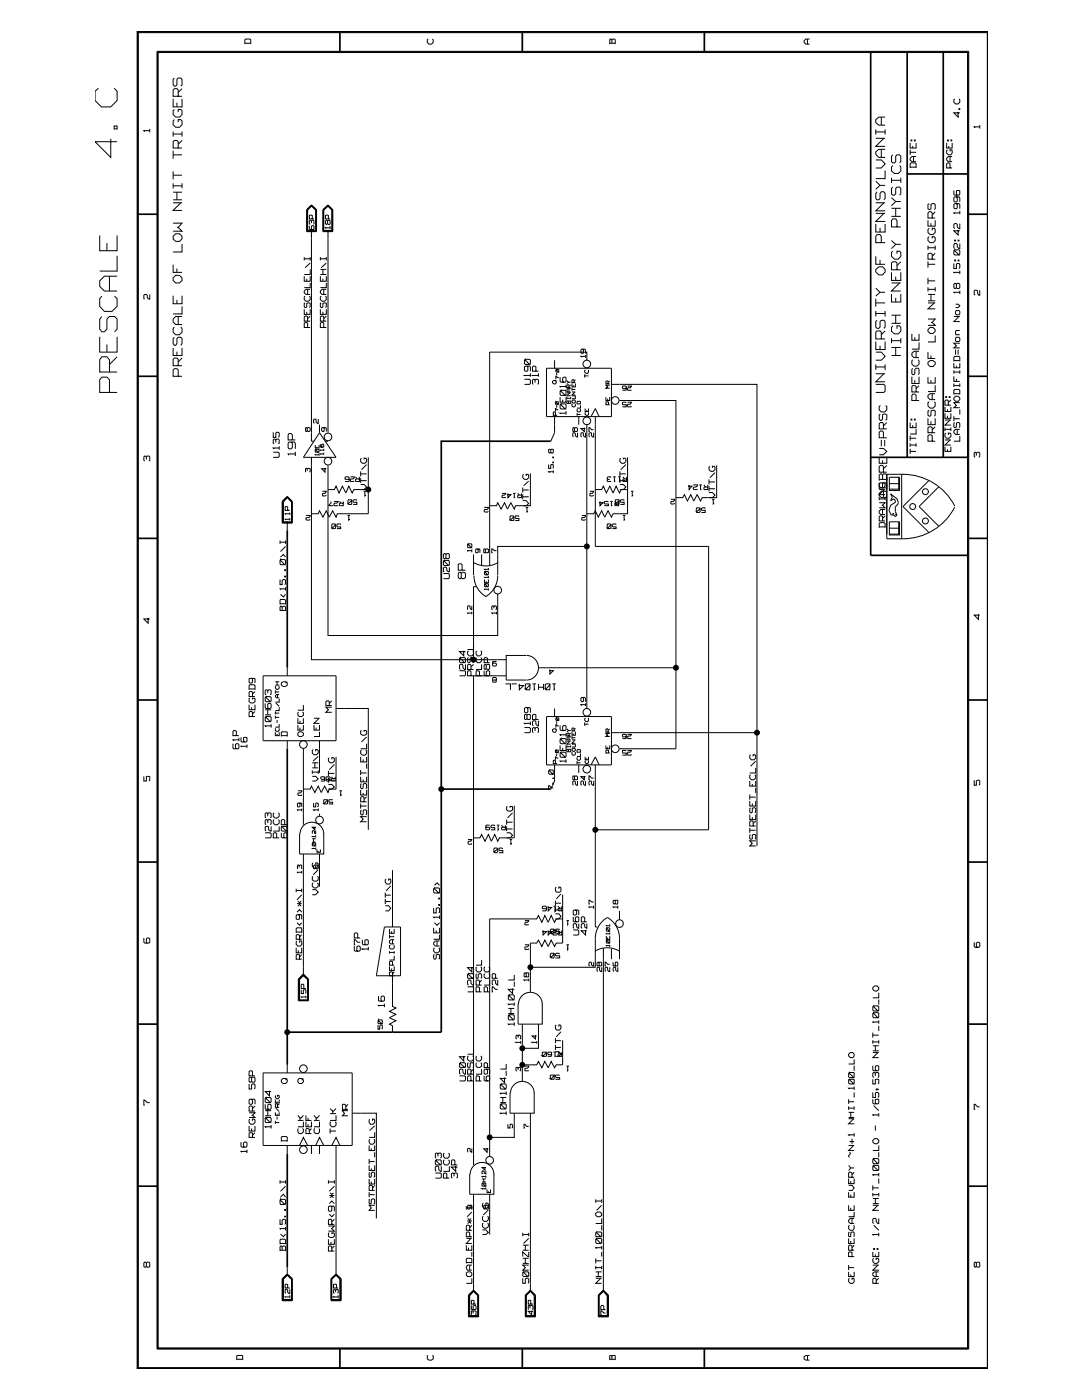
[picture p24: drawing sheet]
<svg xmlns="http://www.w3.org/2000/svg" width="216mm" height="279mm" viewBox="0 0 216 279" stroke-linecap="round" stroke-linejoin="round" font-family="sans-serif">
<g fill="none" stroke="#000" stroke-width=".2">
<path d="M19.6 17.6l-.6 .6v1.9l1.2 1.2h1.9l1.3-1.2v-1.9l-.6-.6M27.6 6.5h169.4v266.5h-169.4zM31.3 10.2h162v259h-162zM34.5 19.7v1.6h1.8v-1.6M34.8 15.6l-.3 .2v1.1l.3 .3h.3l.2-.3v-1.1l.3-.2h.5l.2 .2v1.1l-.2 .3M35.6 19.2v-1.3l-.3-.2h-.5l-.3 .2v1.3h1.8M36.3 17.7l-.7 .8M48.9 8.8v-.8l.1-.2h.9l.1 .2v.8M48.9 8.6h1.1M85.4 7.8l-.1 .2v.5l.3 .3h.5l.3-.3v-.5l-.1-.2M121.7 8.6h1.1M122.1 8.6v-.6l.5-.2 .2 .2v.8"/>
<path d="M122.1 8l-.3-.2-.1 1M161.1 7.8v1M161.5 7.8h-.7l-.4 .3v.4l.4 .3h.7M190.5 19.7l-.2 .2v.5l.4 .3h.5l.3-.3v-.5l-.2-.2M22.1 27.7v3.7l-3.1-3.1h4.4M22.8 25.1h.6v.6h-.6zM29.9 26.1h-1.2l.2 .1M29.9 25.7v.7M34.5 39.9h1.8M34.5 38.4h1.8M34.5 26.2v1.1M34.5 30.1v1.6"/>
<path d="M34.5 34.2v1.6M34.5 36.6v1M34.5 37.1h1.8M34.5 35h1.8M34.5 30.9h1.8M34.5 26.8h1.8M34.8 23.9l-.3 .2v.8l.6 .5h.7l.5-.5v-.8l-.2-.2h-.5v.5M34.8 21.8l-.3 .3v.8l.6 .5h.7l.5-.5v-.8l-.2-.3h-.5v.6M35.3 20.5v.8M35.3 38.4v1.5M35.6 29.5v-1.2l-.3-.3h-.5l-.3 .3v1.2h1.8M36.3 26.2v1.1"/>
<path d="M36.3 36.6v1M36.3 28l-.7 .8M174.8 31.9h1.1l.7 .8-.7 .8h-1.1M174.8 25.8v1M174.8 36.2l.8 .8M174.8 27.6h1.8M174.8 26.3h1.8M175 38.3l-.2 .3v1l.2 .3h.3l.3-.3v-1l.3-.3h.5l.2 .3v1l-.2 .3M175.9 23.4v1.6M175.9 29.8v1.6M176.4 27.6l-1.6 1.6h1.8M176.6 37h-1l-.8 .8"/>
<path d="M176.6 34v1.6h-1.8M176.6 29.8h-1.3l-.5 .5v.5l.5 .6h1.3M176.6 23.4h-1.3l-.5 .5v.6l.5 .5h1.3M176.6 25.8v1M177.9 35.5v1M177.9 39.5l.8 .7M177.9 36h1.8M178.1 37.3l-.2 .3v1.1l.2 .2h.4l.2-.2v-1.1l.3-.3h.5l.2 .3v1.1l-.2 .2M178.1 33l-.2 .4v.7l.6 .5h.7l.5-.5v-.7l-.2-.4M178.1 30.9l-.2 .3v1.1l.2 .2h.4l.2-.2v-1.1l.3-.3h.5l.2 .3v1.1l-.2 .2M179.7 35.5v1M181.6 33.5v-.8l.2-.2h.8l.2 .2v.8"/>
<path d="M181.6 28.5v1h1.2v-1M181.6 33.4h1.2M181.6 29.9v1M181.6 30.4h1.2M181.8 27.9h.1v.2h-.1zM182.1 29.1v.4M182.3 31.2v1.1M182.5 27.9h.1v.2h-.1zM182.8 31.2h-.9l-.3 .4v.3l.3 .4h.9M188.9 28.5v1h1.1v-1M189.1 27.9h.1v.2h-.1zM189.1 29.9l-.2 .2v.5l.3 .3h.5l.3-.3-.1-.7h-.3v.3"/>
<path d="M189.3 29.1v.4M189.6 33.5v-.8l-.5-.2-.2 .2v.8h1.1M189.6 31.2v1.1M189.7 27.9h.2v.2h-.2zM190 31.2h-.8l-.3 .4v.3l.3 .4h.8M190.3 38v.8l.2 .1h.8l.2-.1v-.7h-.7v.7l.2 .1M190.8 39.3l.2 .2v.6l-.2 .2h-.3l-.2-.2v-.6l.2-.2h.8l.2 .2v.8M191.2 22.4v1l-.9-.9h1.2M191.3 21.7h.2v.1h-.2zM195.5 25.3h-1.1l.2 .2M195.5 25v.7M19.9 47v3h3.5v-3"/>
<path d="M20.3 59.1l-.4 .5v1.5l.9 1h1.6l1-1v-1.5l-.5-.5M21.3 48.5v1.5M21.8 55.1v3M23.4 55.1h-2.6l-.9 .9v1.1l.9 1h2.6M23.4 51.1v3h-3.5M29.9 58.8v.9l-.5-.3v-.5l-.2-.1h-.3l-.2 .1v.7l.2 .1M34.5 59v1.6h1.8v-1.6M34.5 55.5l.6-.6h.7l.5 .6v.5l-.5 .5h-.7l-.6-.5zM34.5 52.8v1.6h1.8M34.5 47.2l.6-.5h.7l.5 .5v.5l-.5 .5h-.7l-.6-.5zM34.5 44.5h1.8l-.7 .9M34.5 40.5h1.8"/>
<path d="M35.3 45.4h.3l.7 .7h-1.8M35.3 53.6v.8M35.3 59.9v.7M36.1 40.5l-1.6 1.5h1.8M36.3 48.7v1.6h-1.8M60.7 55.1v1h1.2v-1M60.7 51.3v.7M60.7 51.6h1.2M60.9 59.1l-.2 .2v.5l.3 .3h.6l.3-.3v-.5l-.2-.2M61.2 55.6v.5M61.2 41.9l.9-.9 1 .9M61.4 41.9l.7-.8 .9 .8v4.1h-1.6z"/>
<path d="M61.4 57.7v1.1M61.7 45v.7l.2 .1h.7l.1-.7h-.6v.6l.2 .1M61.9 57.7h-.9l-.3 .4v.3l.3 .4h.9M61.9 56.5v.9h-1.2M61.9 53.8v1h-1.2M61.9 52.5l-1 .9M61.9 51.3v.7M62.1 44.5v-.4l-.2-.2-.2 .2v.5l.2 .2M62.1 44.1l.5-.2v.9M62.1 40.9l1.1 .9v4.4h-2v-4.4zM62.1 46v42.1h.6M62.3 43.7v-.7h-.6v.7h1"/>
<path d="M63.1 41.9v4.2h-1.9M63.1 41.9l-1-.8-.8 .8v4.2h1.8M63.9 55.1v1h1.2v-1M63.9 51.6h1.2M63.9 54.8h1.2M63.9 53.8h1.2M63.9 51.3v.7M64.1 59.1l-.2 .2v.5l.4 .3h.5l.3-.3v-.5l-.2-.2M64.4 41.8l1-.9 1 .9v4.4h-2zM64.4 53.8v1M64.4 55.6v.5M64.5 41.9l.9-.8 .9 .8v4.2h-1.8"/>
<path d="M64.5 41.9l.9-.9 1 .9M64.5 41.9v4.2h1.9M64.6 41.9l.8-.8 .8 .8v4.1h-1.6zM64.6 57.7v1.1M65.1 57.7h-.8l-.4 .4v.3l.4 .4h.8M65.1 56.5v.9h-1.2M65.1 52.5l-1 .9M65.1 51.3v.7M65.4 44.1l.4-.2v.9l-.4-.2zM65.4 44.1l-.2-.2-.3 .2v.5l.2 .2 .3-.2M65.4 46v40.4M65.5 43.7v-.7h-.6v.7h1"/>
<path d="M65.9 45.5h-1l.2 .1M65.9 45.1v.6M174.8 53.8l.5-.5h.8l.5 .5v.5l-.5 .6h-.8l-.5-.6zM174.8 51.1v1.6h1.8M174.8 44.7v1.6h1.8v-1.6M174.8 59.6v1.6M174.8 57.5l.8 .8M174.8 42.6h1.8M174.8 40.5h1.8M175.6 45.5v.8M175.6 51.9v.8M175.9 48.4v-1.2l-.3-.4h-.6l-.2 .4v1.2h1.8"/>
<path d="M176.4 42.6l-1.6 1.6h1.8M176.4 40.5l-1.6 1.6h1.8M176.6 58.3h-1l-.8 .8M177.9 58.7v1.6h1.8v-1.6M177.9 54.4v1.6h1.8v-1.6M177.9 56.5h1.8M177.9 48l.8 .8M177.9 43.2h1.8M177.9 41.6h1.8M178.1 50.1l-.2 .3v.7l.6 .6h.7l.5-.6v-.7l-.2-.3h-.5v.5M178.7 41.6v1.6M178.7 55.2v.8"/>
<path d="M178.7 59.4v.9M179 53.8v-1.3l-.3-.3h-.6l-.2 .3v1.3h1.8M179 45.3v-1.3l-.3-.3h-.6l-.2 .3v1.3h1.8M179.5 56.5l-1.6 1.6h1.8M179.7 48.8h-1l-.8 .8M179.7 40.2h-1l-.8 .9M179.7 52.2l-.7 .8M185.2 43.9v1.2h1.4v-1.2M185.2 58.8h1.4M185.2 49v.9M185.2 52.2v1.2M185.2 55.5v1.2"/>
<path d="M185.2 57.3v.9M185.2 57.7h1.4M185.2 56h1.4M185.2 52.7h1.4M185.2 49.4h1.4M185.4 47.2l-.2 .2v.6l.4 .4h.6l.4-.4v-.6l-.2-.2h-.4v.4M185.4 45.6l-.2 .2v.6l.4 .4h.6l.4-.4v-.6l-.2-.2h-.4v.4M185.4 40.6l-.2 .2v.9l.4 .1 .2-.1v-.9l.2-.2h.4l.2 .2v.9l-.2 .1M185.8 44.5v.6M185.8 58.8v1.2M186 51.7v-1l-.6-.2-.2 .2v1h1.4M186 43.5v-1l-.2-.3h-.4l-.2 .3v1h1.4"/>
<path d="M186.6 49v.9M186.6 57.3v.9M186.6 50.5l-.6 .6M186.6 42.2l-.6 .7M190.3 52.6v1h.5v-.9l.2-.1h.3l.2 .1v.7l-.2 .2M190.3 50l.2-.1v.1l.8 .9h-.8l-.2-.2zM190.5 51.9h.2v.2h-.2zM190.5 47.9h.2v.2h-.2zM190.5 49.9h.8l.2 .1v.7l-.2 .2M190.8 56.7l.2-.1h.3l.2 .1v.7l-.2 .2h-.3l-.2-.2zM190.8 56.7l-.1-.1-.4 .1v.7l.2 .2 .3-.2M190.8 40.6l.2 .2v.7l-.2 .2h-.3l-.2-.2v-.7l.2-.2h.8l.2 .2v.9"/>
<path d="M191.2 51.9h.1v.2h-.1zM191.2 47.9h.1v.2h-.1zM191.2 45.9v1l-.9-.8h1.2M191.5 58.3h-1.2l.2 .2M191.5 54.4h-1.2l.2 .1M191.5 48.6v1l-.5-.3v-.5l-.2-.2h-.3l-.2 .2v.6l.2 .2M191.5 44.6v1l-.5-.3v-.5l-.2-.2h-.3l-.2 .2v.7l.2 .1M191.5 42.5h-1.2l.2 .2M191.5 42.1v.7M191.5 54v.7M191.5 58v.7M195.5 57.9v1h-.2l-.2-.3v-.5l-.3-.2-.4 .2v.7l.2 .1"/>
<path d="M19.9 67.2v3.1h3.5v-3.1M20.3 63.2l-.4 .5v2l.4 .5h.5l.5-.5v-2l.5-.5h1.1l.5 .5v2l-.5 .5M21.3 68.7v1.6M21.8 78.3v-2.5l-.5-.5h-1l-.4 .5v2.5h3.5M21.8 74.3v-2.5l-.5-.6h-1l-.4 .6v2.5h3.5M23.4 71.2l-1.6 1.5M34.5 69.4v1.6h1.8v-1.6M34.8 67.3l-.3 .3v1l.3 .3h.3l.2-.3v-1l.3-.3h.5l.2 .3v1l-.2 .3M34.8 65.3l-.3 .2v.8l.6 .5h.7l.5-.5v-.8l-.2-.2M35.3 70.2v.8M35.6 75.1v-1.3l-.3-.2h-.5l-.3 .2v1.3h1.8M35.6 73v-1.3l-.3-.2h-.5l-.3 .2v1.3h1.8"/>
<path d="M35.6 63.2v1.6M36.3 63.2h-1.2l-.6 .5v.6l.6 .5h1.2M36.3 61.1v1.6h-1.8M36.3 71.5l-.7 .7M60.7 61.7v1h1.2v-1M60.9 60.5h-.2v.7l.2 .2 .3-.2v-.7h.7v.7l-.2 .2M61.2 62.2v.5M61.4 65.4v-.9l-.2-.2h-.3l-.2 .2v.9h1.2M61.4 64.1v-.9l-.2-.1h-.3l-.2 .1v.9h1.2M61.9 63.1l-.5 .5M63.9 61.7v1h1.2v-1M64.1 60.5h-.2v.7l.2 .2 .3-.2v-.7h.7v.7l-.2 .2"/>
<path d="M64.4 62.2v.5M64.6 65.4v-.9l-.2-.2h-.3l-.2 .2v.9h1.2M64.6 64.1v-.9l-.2-.1h-.3l-.2 .1v.9h1.2M65.1 63.1l-.5 .5M104.6 75.7h1.1l.1 .2v.6l-.1 .2h-1.1M104.8 71.7v.2l.9 .8h-.9l-.2-.1v-.7zM104.8 71.7h.9l.1 .2v.7l-.1 .1M105.2 73.1l.1 .1v.7l-.1 .2h-.4l-.2-.2v-.7l.2-.1h.9l.1 .1v.9M105.8 74.9h-1.2l.2 .1M105.8 74.5v.7M106.8 76.4v-.5l-.4-.2-.1 .2v.6l.1 .2M106.8 75.9l.1-.2h.4l.1 .2v.6l-.1 .2"/>
<path d="M106.9 74.1v-.9l-.1-.1h-.4l-.1 .1v.9h1.1M107.4 74.9h-1.1l.1 .1M107.4 74.5v.7M109.1 73.5h12.9v9.6h-12.9zM110.2 76.1l.6-.2 .2 .5-.2 .2h-.3l-.3-.2zM110.7 71.9v1.6M110.9 73.8l.1-.1 .4 .6h-.4zM111 73.7l.5 .1-.1 .5M111 75.9l-.2 .2M111.1 74.4v.5M111.5 75.4h-.2l-.4-.3 .1 .5M111.8 79.2v1.1h1.1v-1.1"/>
<path d="M111.8 78.1l.1-.2v.2l.9 .8h-.9l-.1-.2zM111.8 75.3v.8l.1 .2h.9l.1-.2v-.7l-.1-.1-.5 .1v.7l.2 .2M111.9 77.9h.9l.1 .2v.6l-.1 .2M112.3 79.8v.5M112.9 77.1h-1.1l.1 .2M112.9 76.8v.7M113.1 79.2v.5M113.1 79.5h.8M113.1 78.4h.8M113.1 75.9l.4 .4M113.5 77.4v-.5l-.3-.1-.1 .6h.8M113.5 77.6v.6"/>
<path d="M113.7 78.4l-.6 .6h.8M113.9 77.6h-.6l-.2 .2 .2 .4h.6M113.9 76.3h-.4l-.4 .2M113.9 79.2v.5M113.9 76.8l-.4 .3M114.1 79l.7 .1-.1 .5h-.6M114.1 76.5v.7h.7v-.7M114.1 78.2h.7M114.1 77.4v.6M114.1 77.7h.7M114.4 76.9v.3M114.6 76.4v-.5l-.4-.1-.1 .6h.7"/>
<path d="M114.7 78.2l-.6 .6h.7M114.8 75.8l-.2 .3M116.3 69.7v.8l-.4-.1v-.6l.2-.1h.6l.1 .1v.7M116.7 74.7v.7M116.7 75h.7M116.8 73.8l-.1 .1v.4l.2 .2h.4l.1-.2-.1-.5M116.8 71.1h-.9l.2 .2M116.8 70.9v.5M117.1 71.9v-1.6h-19.4v42.5M120.9 79.2v.7h.8v-.7M121.2 79.6v.3M121.3 76.6v-.5l-.3-.1-.1 .6h.8"/>
<path d="M121.7 76.9h-.8l.3 .3-.3 .3h.8M121.7 76l-.4 .3M122 76.7h29v69.5h-29M123.6 79.9h11.3v53.4h-27.5M125 77.4l-.2 .2h-.5v-.6l.7 .1v.7l-.8 .1M125.2 77h.8l-.3 .4h-.4l-.1 .2 .1 .3 .7-.1M174.8 76.7h1.6l.2 .3v1.1l-.2 .2h-1.6M174.8 70.3h1.1l.7 .8-.7 .8h-1.1M174.8 68.2v1.6h1.8v-1.6M174.8 74.6h1.8M174.8 62.1v1.1M174.8 72.7v1.1"/>
<path d="M174.8 73.2h1.8M174.8 62.6h1.8M174.8 60.5h1.8M175 63.9l-.2 .3v1.1l.2 .2h.3l.3-.2v-1.1l.3-.3h.5l.2 .3v1.1l-.2 .2M175.6 69v.8M175.9 67.6v-1.3l-.3-.3h-.6l-.2 .3v1.3h1.8M176.4 74.6l-1.6 1.6h1.8M176.6 62.1v1.1M176.6 72.7v1.1M176.6 66l-.7 .8M177.9 71h1.8M177.9 69.3h1.8"/>
<path d="M177.9 67.5v1M177.9 68h1.8M177.9 64.5h1.8M177.9 62.9h1.8M178.1 65l-.2 .4v.7l.6 .5h.7l.5-.5v-.7l-.2-.4h-.5v.6M178.7 62.9v1.6M178.7 69.3v1.7M179.7 67.5v1M181.9 75.2v1.3h1.5v-1.3M181.9 66.6v1.3h1.5v-1.3M182.1 73.5l-.2 .2v.9l.5 .2 .1-.2v-.9l.3-.2h.4l.2 .2v.9l-.2 .2M182.1 71.8l-.2 .3v.5l.5 .5h.6l.4-.5v-.5l-.2-.3"/>
<path d="M182.5 67.3v.6M182.5 75.9v.6M182.8 79.9v-1l-.3-.2h-.4l-.2 .2v1h1.5M182.8 78.2v-1.1l-.3-.1h-.4l-.2 .1v1.1h1.5M182.8 70.1v1.3M183.4 70.1h-1l-.5 .4v.5l.5 .4h1M183.4 68.3v1.4h-1.5M183.4 77l-.6 .6M185.2 75.3v1.2h1.4v-1.2M185.2 72.3l.4-.3h.6l.4 .3v.4l-.4 .5h-.6l-.4-.5zM185.2 70.3v1.2h1.4M185.2 65.8l.4-.4h.6l.4 .4v.3l-.4 .4h-.6l-.4-.4z"/>
<path d="M185.2 63.7h1.4l-.6 .6M185.2 60.5h1.4M185.2 60h1.4M185.8 64.3h.2l.6 .6h-1.4M185.8 71v.5M185.8 75.9v.6M186 78.6v1.2M186.4 60.5l-1.2 1.1h1.4M186.6 78.6h-1l-.4 .3v.4l.4 .5h1M186.6 76.9v1.2h-1.4M186.6 67v1.2h-1.4M188.7 79.2h.2v.1h-.2z"/>
<path d="M189.4 79.2h.2v.1h-.2zM189.7 79.8l-.5 .5M190.3 79.4l.4-.3h.5l.3 .3v.4l-.3 .3h-.5l-.4-.3zM190.3 78.7v-.8l.2-.2h.8l.2 .2v.8M190.3 75.1v1h1.2M190.3 72.5v.9h1.2v-.9M190.3 72.1v-.8l.2-.2h.8l.2 .2v.8M190.3 73.9v.7M190.3 76.5v.7M190.3 78.6h1.2M190.3 77h1.2M190.3 74.3h1.2"/>
<path d="M190.3 72h1.2M190.3 63.2h1.2M190.7 60.7h.5l.3 .3-.3 .4h-.5M190.7 69.8v1M190.7 66.8h.8M190.8 67.3h.5l.2 .2v.5l-.2 .2h-.5l-.1-.2v-.5zM190.8 62h.5l.2 .1v.6l-.2 .1h-.5l-.1-.1v-.6zM190.8 73v.4M190.8 75.6v.5M191.2 69.8v1M191.3 63.2l-1 1h1.2M191.5 68.5h-1.2l.5 .5-.5 .4h1.2"/>
<path d="M191.5 66h-.7l-.1 .1v.5l.1 .2M191.5 73.9v.7M191.5 76.5v.7M29.2 91.7v-.5l-.3-.2-.2 .2v.7l.2 .1M29.2 91.2l.2-.2h.3l.2 .2v.7l-.2 .1M54.5 90.3h1l.2 .1v.7l-.2 .2h-1M54.5 86.3v1h.5v-.9l.2-.1h.3l.2 .1v.7l-.2 .2M55 88.3v-.5l-.3-.2-.2 .2v.7l.2 .1M55 87.8l.2-.2h.3l.2 .2v.7l-.2 .1M55.7 89.4h-1.2l.2 .2M55.7 89.1v.6M58.1 88.2l.2 .3v.8l-.2 .3h-.4l-.2-.3v-.8l.2-.3h1.1l.1 .3v1.1"/>
<path d="M58.3 87.8v-1l-.2-.3h-.4l-.2 .3v1h1.4M58.9 90.6h-1.4l.2 .2M58.9 90.2v.8M61.3 85.4h.6v.5l-.2 .2-.4-.2zM61.3 85.4h-.3v.7l.3-.2M61.3 94v-.4l-.3-.1v.7M61.3 93.6h.6v.5l-.2 .1M62.1 91.3v40.4h32.4M62.9 89.7h.1l.5 .6h-.5zM62.9 88.8v.6h.8v-.6M63 89.7h.7v.5l-.2 .1M63.2 89.2v.2"/>
<path d="M63.5 83.7v.8l-.4-.3-.1-.5-.4 .1v.5l.1 .2M63.7 90.8h-.8h.1M63.7 90.5v.4M63.8 84.8v1.6M63.8 86.4l3.3 4.9h-6.6zM63.9 88.6l.1 .6h.5l.1-.5h-.4v.5h.1M64.3 98h.8l-.2 .5-.6 .1 .1 .4h.5l.2-.2M64.6 90.6h-.7l.1 .1M64.6 89.8h-.7l.1 .1M64.6 85.3v.8l-.4-.2v-.5l.7-.1 .2 .1v.7M64.6 89.6v.4M64.6 90.3v.5"/>
<path d="M64.9 93.5v.7l-.7-.6h.9M64.9 88.1h.5M65.4 92.9v33.9h33.9v-8.3M69.7 95.6h-.9l.2-.4h.5l.2 .1v.7l-.9 .1M69.9 95.2h.8l-.3 .4-.5 .1 .1 .4 .7-.1M70.2 99.9l-.1-.2h-.6l-.1 .8M71 95.2l.3 .4M71.2 99.9l-.1-.2h-.5l-.2 .2v.3h.2h.6v.5h-.8M71.7 95.2v.9l-.7-.1v-.4h.7M72 96.7h.6l.6 .5-.6 .5h-.6M72 94.1v1M72 95.4v1"/>
<path d="M72 95.9h1.2M72 94.6h1.2M72.1 91.4l-.1 .2v.5l.3 .4h.5l.4-.4v-.5l-.2-.2h-.4v.3M72.6 98h.5M72.8 98v1l.2-.2M73.2 92.7l-1.1 1M73.5 91.3v6.4h-2.9l-.3 .7-.7-1.4-.6 1.4-.7-1.4-.7 1.4-.5-1.4-.4 .7h-1.3M73.5 97.7v4.8h-6.2l-.2 .7-.7-1.3-.7 1.3-.6-1.3-.7 1.3-.6-1.3-.3 .6h-1.4M100.2 98.5h.7l-.2 .3h-.4l-.1 .2v.2l.1 .1 .6-.1M101.3 98.5v.8l.6-.6h-.7M102.4 98.5h.5M102.6 98.5v.8l.2-.1"/>
<path d="M103.3 98.5l.3 .3M104.1 98.5v.8l-.8-.1 .1-.4h.7M104.3 99.9h.7l.5 .6-.5 .4h-.7M104.3 97.3v1M104.3 98.6v1.1M104.3 99.1h1.2M104.3 97.8h1.2M104.5 94.7l-.2 .1v.5l.3 .4h.6l.3-.4v-.5l-.2-.1h-.3v.3M105.5 96l-1 .9M105.8 94.5v6.4h-2.9l-.3 .7-.7-1.3-.6 1.3-.6-1.3-.7 1.3-.7-1.3-.2 .6h-1.4M109.5 92.7v.8h.4l.1-.8h.3l.1 .2-.1 .6M109.9 89.7h.5l-.1 .7h-.3z"/>
<path d="M109.9 89.7h-.4v.6l.1 .1 .3-.1M110.3 92.2l.1 .2zM110.3 91.2l.1 .2zM110.4 94.1h-.9l.1 .2M110.4 93.9v.5M110.7 83.1v3.3l-.8 1.7M110.8 82.9v-.6l-.3-.1-.1 .7h.8M110.9 80.2l.4 .5-.5-.1zM110.9 80.2l.5 .1-.1 .4M111.1 80.9v.5M111.4 81.8h-.2l-.4-.3 .1 .5M111.9 80.6v.2l.9 .8h-.9l-.1-.2v-.6z"/>
<path d="M111.9 80.6h.9l.1 .2v.6l-.1 .2M112.9 82.5h-1.1h.1M112.9 82v.7M113.1 80.5h.8M113.5 80.5v-.4l.2-.1 .2 .1v.5M113.5 80.1h-.4v.5M114.1 80l.2-.2h.3l.2 .5-.2 .1h-.3zM114.2 80.6l-.1 .4 .2 .2h.3l.2-.2-.1-.4M114.6 85.5l.5-.2 .1 .2v.5h-.6zM114.6 85.5v-.2l-.3 .2v.5h.3M115.1 80.7l.1-.6 .6 .1v.5M115.1 82.5v.5"/>
<path d="M115.1 82.7h.7M115.1 80.6h.7M115.2 81.6l-.1 .4 .2 .2h.4l.1-.2-.1-.4M115.2 86.4v.8l-.4-.2v-.5l-.2-.1h-.2l-.1 .1 .1 .7M115.5 83.1v1.7M115.8 80.9v.5h-.7M116.6 85.3v.8l-.7-.6h.9M116.8 81.5v.6h.6v-.6M116.8 82.3v.4l.2 .2 .4-.2-.1-.4M116.8 86.4v.8l-.4-.2-.1-.6-.4 .1v.5l.2 .2M117.1 81.8v.3M117.1 84.8v56.6"/>
<path d="M117.7 98h.7l-.2 .5-.5 .1 .1 .4h.5l.1-.2M117.9 83.1l.9-1.6 .7 1.6M118.4 86.4v.8l-.4-.2-.1-.6-.4 .1v.5l.2 .2M118.4 85.8h-.4l-.3-.5h-.2v.8h.2M118.8 97.7h1.3l.3-.7 .6 1.4 .7-1.4 .6 1.4 .6-1.4 .7 1.4 .4-.7h1.2M118.8 83.1v26h22.6v56.5h-22.6v-12.9M121.4 80.8v-.5h-.5v.5h.8M121.7 95.7h-.4l-.1 .3h.7M121.9 95.3l-.1-.1h-.5l-.1 .1v.3l.1 .1M122.3 95.2h.6M122.6 95.2v.9l.2-.1M123.4 95.2h.5"/>
<path d="M123.5 99.9l-.1-.2h-.5l-.1 .8M123.6 95.2v.9l.2-.1M123.7 96.7h.7l.5 .5-.5 .5h-.7M123.7 95.9h1.2M123.7 94.6h1.2M123.7 94.1v1M123.7 95.4v1M123.9 91.4l-.2 .2v.5l.3 .4h.5l.4-.4v-.5l-.2-.2h-.3v.3M124.3 95.2l.3 .4M124.5 99.9v-.2h-.5l-.2 .2v.3h.2h.5v.5h-.7M124.9 92.7l-1 1M125 80.3h-.8l.1 .5h.7v.4h-.8"/>
<path d="M125.1 95.2v.9l-.8-.1 .1-.4h.7M125.2 91.3v11.2h-2.9l-.3 .7-.7-1.3-.7 1.3-.5-1.3-.7 1.3-.6-1.3-.4 .6h-1.3M125.2 80.3h.8l-.3 .4-.5 .1 .1 .4h.6l.1-.2M125.9 98h.5M126.2 98v1l.1-.2M133.9 99.7h.7l-.2 .4-.5 .1v.4h.6l.1-.2M137.5 96.8v.9l.6-.7h-.8M138.3 96.8h.9v.1l-.3 .3h-.4l-.2 .2v.2l.2 .1 .7-.1M139.5 96.8h.5M139.8 96.8v.9l.2-.1M140.5 96.8l.3 .4M141.2 96.8v.9l-.7-.1v-.4h.7"/>
<path d="M141.5 98.3h.7l.5 .5-.5 .5h-.7M141.5 95.7v1M141.5 97v1M141.5 97.5h1.2M141.5 96.2h1.2M141.6 93l-.1 .2v.5l.3 .4h.5l.4-.4v-.5l-.2-.2h-.3v.4M142.1 99.7h.5M142.3 99.7v.9l.2-.2M142.7 94.3l-1.1 1M143 92.9v6.4h-2.9l-.3 .7-.7-1.3-.7 1.3-.6-1.3-.6 1.3-.6-1.3-.4 .6h-1.3M175.4 91.2v1.3h1.6v-1.3M175.4 89.5h.9l.7 .6-.7 .7h-.9"/>
<path d="M175.4 99.1v.7M175.4 99.6h1.2M175.4 97.7h1.2M175.4 97.4h1.6M175.4 95.7h1.6M175.6 96.4l-.2 .1v.5l.4 .4h.5l.3-.4v-.5l-.2-.1h-.3v.3M175.7 82.6l-.3 .2v.9l.3 .2 .4-.2v-.9l.2-.2h.4l.3 .2v.9l-.3 .2M175.7 80.9l-.3 .2v.7l.5 .4h.6l.5-.4v-.7l-.3-.2M175.9 87.8v1.3M176.1 97.4v-.9l.2-.1h.4l.3 .1v1.1M176.1 96.5l-.2-.1-.5 .1v1.1M176.1 95.7v-.9l.2-.2h.4l.3 .2v1.1"/>
<path d="M176.1 94.8l-.2-.2-.5 .2v1.1M176.1 91.9v.6M176.3 94.2v-1.1l-.2-.2h-.4l-.3 .2v1.1h1.6M176.3 87.4v-1.1l-.2-.3h-.4l-.3 .3v1.1h1.6M176.3 85.6v-1l-.2-.3h-.4l-.3 .3v1h1.6M176.3 98v1.3M176.4 97.7l-1 1h1.2M176.5 87.8v1.3M176.6 99.1v.7M177 94.6v12.9a16.5 16.5 0 0 0 7.7-.9 11.6 11.6 0 0 0 5.8-5.4M177 98h-1.1l-.5 .5v.4l.5 .4h1.1M177 94.7h3.3"/>
<path d="M177 92.9l-.7 .7M177 84.3l-.7 .7M177.5 95.2h2v2.7h-2zM177.5 96.5h2M177.7 98.6l1.3 1 .2 .6v.3l-.6 .7v.9l.4 .7-.4 .3-.2-.3h-.6l-.4-.9 .3-1.1 .9-.6v-.3l-.2-.3-.7 .3 .4-.7zM179.3 95.2v2.4h-1.8M179.9 94.7v12.8M180.2 94.7a11.6 11.6 0 0 1 10.3 6.3M181.6 84.3v1h1.2v-1M181.6 87v1M181.6 88.5v.7M181.6 89.6v1"/>
<path d="M181.6 90.1h1.2M181.6 88.8h1.2M181.6 87.5h1.2M181.8 83.7h.1v.1h-.1zM182.1 84.8v.5M182.5 83.7h.1v.1h-.1zM182.8 85.6v1h-1.2M182.8 88.5v.7M185.2 83.5v1.3h1.4v-1.3M185.3 95.9l-5.1 5.2 5.1 5.2M185.4 81.9l-.2 .1v.9l.4 .2 .2-.2v-.9l.2-.1h.4l.2 .1v.9l-.2 .2M185.4 80.2l-.2 .1v.7l.4 .4h.6l.4-.4v-.7l-.2-.1"/>
<path d="M185.8 84.1v.7M186 88.1v-1.1l-.6-.2-.2 .2v1.1h1.4M186 86.4v-1.1l-.6-.1-.2 .1v1.1h1.4M186.6 85.2l-.6 .6M187.3 97.2l-3.9 3.9 3.9 3.9M188.6 89.2v.9h1.1v-.9M188.6 82.5v1h1.1v-1M188.6 81.2v.9h1.1v-.9M188.6 87.8h1.1M188.6 85.3v.7M188.6 85.7h1.1M188.6 83.8h1.1"/>
<path d="M188.7 86.4l-.1 .2v.5l.3 .4h.5l.3-.4v-.5l-.1-.2h-.4v.4M189.1 81.7v.4M189.1 83v.5M189.1 89.7v.4M189.2 80.9v-.9l-.1-.2h-.4l-.1 .2v.9h1.1M189.6 87.8l-1 1h1.1M189.6 83.8l-1 1h1.1M189.7 85.3v.7M190.3 83.1v1M190.3 83.6h1.2M190.5 84.3l-.2 .2v.7l.4 .1 .1-.1v-.7l.2-.2h.3l.2 .2v.7l-.2 .1M191 85.7v1"/>
<path d="M191.5 87v1.1h-1.2M191.5 85.7h-.8l-.4 .3v.4l.4 .3h.8M191.5 80.3h-1.2l.5 .6-.5 .5h1.2M191.5 81.7v1M194.8 90.9v-.5l-.2-.1-.2 .1v.7l.2 .2M194.8 90.4l.3-.1 .4 .1v.7l-.2 .2M55.9 115.7v1h.4v-.9l.3-.1 .4 .1v.7l-.2 .2M55.9 107.9v.6M55.9 108.2h1.1M56 118.6l.6 .5 .4-.5M56 111.7v.1l.8 .9h-.8zM56 111.7h.8l.2 .1v.7l-.2 .2"/>
<path d="M56 111.2l.6-.5 .4 .5M56.3 100.1l1-1 1 1v4.3h-2zM56.4 100.1l.9-1 1 1v4.2h-1.9zM56.5 100.1l.8-.9 .9 .9v4.1h-1.7zM56.8 115h.2v.1h-.2zM56.8 113.7h.2v.2h-.2zM57 117.5h-1.1l.1 .2M57 107.9v.6M57 117.2v.7M57 109.1l-1 1M57.3 104.1v1.7M57.4 101.9v-.7l-.4-.1-.1 .8h.9"/>
<path d="M57.8 103.6h-.9l.1 .2M57.8 102.5h-.9l.1 .2M57.8 102.3v.5M57.8 103.4v.5M58.2 100.2l-.9-.9-.7 .9v3.9h1.6M61 102.9h.9l-.3 .4-.6 .1 .2 .4h.5l.2-.2M66 100.1v.3l-.4 .5 .8-.1M66.2 105.4l.8-.7v.7zM66.6 100.1h.9l-.3 .3h-.4l-.2 .2v.2l.2 .1 .7-.1M67 104.7l-.2-.1h-.5l-.1 .8M67.7 100.1l.4 .3M68 104.7l-.1-.1h-.6v.6h.7v.3h-.8"/>
<path d="M68.5 100.1v.8l-.8-.1 .1-.4h.7M69.3 102.9h.5M69.4 100.5l.8-.6-.1 .8h-.6zM69.6 102.9v.9l.2-.2M88.5 114.5h1l.2 .1v.7l-.2 .2h-1M88.6 111.8v.2l.9 .9h-.9l-.1-.2v-.7zM88.6 111.8h.9l.2 .2v.7l-.2 .2M89 110.7l.2-.2h.3l.2 .2v.6l-.2 .2h-.3l-.2-.2zM89 110.7l-.2-.2-.3 .2v.6l.1 .2 .4-.2M89.7 113.2v.9l-.5-.2v-.5l-.2-.2h-.4l-.1 .2v.6l.1 .1M92 114.5l-.1-.3h-.3l-.2 .3v.7l.2 .3h.3l.1-.3M92.2 114.2h.4l.3 .3v.7l-.3 .3h-.4l-.2-.3v-.7z"/>
<path d="M92.2 113.8v-1.1l-.2-.2h-.4l-.2 .2v1.1h1.5M93.4 108.5l.7 .8h-.7zM93.4 108.5l.7 .1v.7M94.1 109.9h-.8l.1 .2M94.1 109.6v.6M94.5 110.7v4.1M94.5 112.3a4.7 4.7 0 0 0 4.9 0M94.6 114.9a4.8 4.8 0 0 0 2.4 4.2M95 117.1h-.5v14.6h6.5M95.2 109.6h.2v.6h-.5l.1-.6h.7l.1 .7M96.1 110.7v2.2M96.6 101.3h.9l-.3 .4-.6 .1 .2 .4h.5l.2-.2"/>
<path d="M96.7 116.6l.1-.1 .5 .6h-.5zM96.7 115.7v.6h.8v-.6M96.8 116.5l.7 .1v.4l-.2 .1M96.8 114l.5 .7h-.5zM96.8 114l.7 .1v.5l-.2 .1M96.9 109.6h.6v.6h-.6zM96.9 109.6h-.4v.6h.4M97 116v.3M97.5 117.6h-.8l.1 .1M97.5 115.2h-.8l.1 .1M97.5 113.6h-.8l.1 .1M97.5 113.4v.4"/>
<path d="M97.5 115v.4M97.5 117.4v.5M99.1 109.9h-.5l-.5-.3v.7h.2M99.3 114.9a4.8 4.8 0 0 1-2.4 4.2M101.8 103.8l.7-.7v.7zM102.5 103.1l-.1-.1h-.5l-.1 .8M103.5 103.1v-.1h-.6l-.1 .4 .7 .1v.4h-.7M104.9 101.3h.5M105.2 101.3v.9l.1-.2M116.1 102.9h.7l-.2 .4-.5 .1 .1 .4h.5l.1-.2M117.1 109.1h-17.8v5.7M119.7 100.1v.8l.6-.6h-.8"/>
<path d="M121.2 105.4l.7-.7v.7zM121.4 100.2h-.8l.1 .4h.7v.3h-.8M121.8 100.1h.5M121.9 104.7l-.1-.1h-.6v.8M122 100.1v.8l.2-.1M122.7 100.1l.3 .3M122.8 100.5l.7-.6-.1 .8h-.5zM122.9 104.7v-.1h-.6l-.1 .1 .1 .5h.6v.3h-.7M123.4 100.1v.8l-.7-.1 .1-.4h.6M124.3 102.9h.5M124.5 102.9v.9l.2-.2M138.9 102.1l.8-.6v.6l-.2 .2h-.5z"/>
<path d="M139.7 101.5l-.2-.2h-.5l-.1 .8M140.7 101.5l-.1-.2h-.5l-.1 .5 .7 .1v.4h-.7M175.4 105.3v-.8l.2-.2h.8l.2 .2v.8M175.4 100.3h1.2l-.5 .5M175.4 105.2h1.2M175.9 100.8h.2l.5 .5h-1.2M176.1 104v-.9l-.2-.1h-.3l-.2 .1v.9h1.2M176.1 101.7v1M176.6 101.7h-.8l-.4 .3v.4l.4 .3h.8M176.6 103l-.5 .5M177.5 104.1h2v2.7h-2zM177.5 105.4h2"/>
<path d="M178.6 102.6l.3 .3M179.3 104.1v2.5h-1.8M29.5 123.4v1l-.8-.9h1.2M49.7 137.7v-.9l.2-.1h.8l.2 .1v.9M49.7 137.5h1.2M49.9 139.4h-.2v.6l.3 .3h.5l.4-.3v-.6h-.5v.2M50.2 135.4l.2 .1v.6l-.2 .2h-.3l-.2-.2v-.6l1-.1 .2 .1v.8M50.4 139v-.8l-.2-.2h-.3l-.2 .2v.8h1.2M50.9 138l-.5 .5M52.5 134.9h14.6v12.9h-14.6zM53.1 139v.2l.8 .8h-.8l-.2-.1v-.7zM53.1 139h.8l.2 .2v.7l-.2 .1"/>
<path d="M53.4 138.3v-.5l-.3-.1-.2 .1v.7l.2 .2M53.4 137.8l.2-.1h.3l.2 .1v.7l-.2 .2M54.9 137.8v.6M54.9 138.1h.8M54.9 136.7h.8M54.9 136.1h.8M55 136.9l-.1 .4 .3 .3h.3l.2-.3-.1-.4M55.3 136.1v.6M55.4 138.6v.7M55.7 139.4v.7h-.8M55.7 138.6h-.5l-.3 .3 .3 .4h.5M55.9 120.6l.1-1h.8l.2 .2v.8"/>
<path d="M55.9 121.8h1.1M55.9 120.5h1.1M56.1 136.3l.4-.2h.5l.3 .2v.4l-.3 .3h-.5l-.4-.3zM56.3 121.8v-.6l.5-.2 .2 .2v.7M56.3 121.2l-.3-.2-.1 .9M57.3 133.3v1.6M57.3 136.1l-.3 .2M66.2 139.9l-.5 .5M91.7 133.9h1l.2 .1v.7l-.2 .2h-1M91.7 131.4l.2-.2v.2l.8 .8h-.8l-.2-.1zM91.9 131.2h.8l.2 .2v.7l-.2 .1M92.5 129.9v1l-.8-.9h1.2"/>
<path d="M92.9 132.6v1l-.5-.3v-.5l-.2-.2h-.3l-.2 .2v.6l.2 .2M93.5 131.2l-.2 .2v.7l.3 .1 .2-.1v-.7l.2-.2h.3l.2 .2v.7l-.2 .1M93.5 129.9l-.2 .1v.6l.3 .3h.5l.4-.3v-.6l-.2-.1M94 134.9v-.9l-.2-.1h-.3l-.2 .1v.9h1.2M94 133.6v-.8l-.2-.2h-.3l-.2 .2v.8h1.2M94.1 122.3h-.8l.1 .2M94.1 120.9v.8l-.3-.3v-.3l-.2-.2h-.2l-.1 .2 .1 .6M94.1 122.1v.5M94.5 128.6v1h-1.2M94.5 132.6l-.5 .5M95.1 131.2l-.1 .7 .2 .3h.6l.3-.3v-.5l-.2-.2M95.1 129.9l-.1 .7 .2 .3h.6l.3-.3v-.6l-.2-.1"/>
<path d="M95.7 134.9v-.9l-.6-.1-.1 1h1.1M96.1 132.6v1h-1.1M96.6 133.9v.8l.2 .2h.7l.2-.2v-.7l-.2-.1-.5 .1v.7l.3 .2M97 132.8l.3-.2 .4 .2v.6l-.2 .2-.5-.2zM97 132.8l-.1-.2-.3 .2v.6l.2 .2 .2-.2M97.3 132.2v-.8l-.5-.2-.2 .2v.8h1.1M98.4 135.2h.5l.2 .4-.7 .1zM98.4 135.7v.4h.5l.2-.1-.2-.3M98.6 121.4v-.3l-.3-.2-.2 .2v.5l.2 .1M98.6 121.1v-.2l.5 .2v.5l-.2 .1M99.1 132l-.8 .1 .1 .8h.5l.2-.1-.2-.5h-.5l-.1 .2M99.1 122.3h-1l.2 .2"/>
<path d="M99.1 122.1v.5M100.8 136.5h1.1v1.2M101 134.9h-6.5v97.6M102.1 136.5h1M103.6 136.5v1.2l.9-.9h-1M104.8 137.5h.2l.7-.8v1h-.7zM105 130.8h-4v4.9h4M105.1 130.8a2.46 2.46 0 0 1 2.3 2.5 2.46 2.46 0 0 1-2.3 2.4M105.7 136.7v-.2h-.7l-.2 .2v.8M106.3 136.5h.6M106.6 136.5v1.2l.2-.2M107.4 137.2h1.1"/>
<path d="M107.4 136.5v1.2M108.5 136.5v1.2M108.8 137.5h.2l.7-.8-.1 1h-.6zM109.7 136.7l-.1-.2h-.6l-.2 .2v.8M109.7 133.6v.9l.7-.6h-.8M110.2 136.5h.7M110.6 136.5v1.2l.1-.2M116.3 139.2v.8l-.4-.1v-.5l.2-.2h.6l.1 .2v.6M134.9 133.3v16.1h-11.3M195.2 122.6v1l-.8-.8h1.1M28.7 154.9v1h.5v-.9h.7v.7l-.2 .2M46.5 148.4v.9l.2 .1h.8l.2-.1v-.7l-.2-.2h-.3l-.2 .2v.7l.2 .1"/>
<path d="M47.2 146.8v-.8l-.2-.2h-.3l-.2 .2v.8h1.2M47.7 147.7h-1.2l.2 .1M47.7 147.2v.7M48.1 147.2v.7l.2 .2h.8l.2-.2v-.7h-.7v.7l.2 .2M49.3 148.9h-1.2l.2 .2M49.3 148.6v.7M49.7 140.6v1h1.2v-1M50.2 141.1v.5M50.4 143v-.8l-.2-.2h-.3l-.2 .2v.8h1.2M50.9 142l-.5 .5M52.9 143.2l.2-.2v.2l.8 .8h-.8l-.2-.2zM52.9 140.4v.8l.2 .2h.8l.2-.2v-.7l-.2-.1h-.3l-.2 .1v.7l.2 .2"/>
<path d="M52.9 142.7h1.2M52.9 141.6h1.2M53.1 143h.8l.2 .2v.6l-.2 .2M53.4 141.6v1.1M54.1 144.9h-1.2l.2 .1M54.1 144.5v.7M54.9 146.1v.7h.8v-.7M54.9 142v.6M54.9 142.8v.6M54.9 143.2h.8M54.9 142.3h.8M55 145.4l-.1 .4 .3 .2 .5-.2-.1-.4"/>
<path d="M55 140.3l.7 .7M55.3 143.7v.6M55.3 146.5v.3M55.7 144.5v.6h-.8M55.7 141.1v.7h-.8M56.1 147v-.9l.2-.1 1 .1v.9M56.1 146.8h1.2M57.3 147.8v1.6M59.4 146.3l.3-.3h.5l.3 .3v.4l-.3 .3h-.5l-.3-.3zM59.4 144.7v1h1.1v-1M59.4 143.3v1.1h1.1v-1.1M59.4 157.8h.8l-.3 .4-.5 .1 .2 .4h.5l.1-.1"/>
<path d="M59.5 142.1l-.1 .6 .3 .3h.5l.3-.3v-.5l-.1-.1M59.9 143.8v.6M59.9 145.2v.5M60.5 140.7v1h-1.1M60.5 149.4v15.2M62.3 154.9h.7l.5 .5-.5 .5h-.7M62.3 152.2h1.2M62.3 153.8v.6M62.3 154.1h1.2M62.3 153.2h1.2M62.5 149.6l-.2 .2v.5l.4 .3h.5l.3-.3v-.5l-.2-.2h-.3v.3M62.7 144.7v1h1.1v-1"/>
<path d="M62.7 143.3h1.1M62.8 152.2v1M63.1 145.2v.5M63.5 153.8v.6M63.5 151l-1 .9M63.7 143.3l-1 1.1h1.1M63.8 146v1h-1.1M63.8 147.8v6.5M64.8 155.4l-.1 .1h-.5l-.2-.4h.8v.7l-.8 .1M65 155.1l.7-.1 .2 .1v.3l-.2 .1h-.5zM65.2 155.5l-.2 .1 .2 .3 .7-.1-.2-.3M65.4 159.7l-.7-.1-.1 .8"/>
<path d="M65.5 156.5h.7l.5 .6-.5 .4h-.7M65.5 153.8v1.1M65.5 155.2v1M65.5 155.7h1.2M65.5 154.3h1.2M65.7 140.8v-.8l-.2-.1h-.3l-.2 .1v.8h1.2M65.7 151.2l-.2 .2v.5l.4 .3h.5l.3-.3v-.5l-.2-.2h-.3v.4M66.1 155l.4 .4M66.2 141.1h-1.2l.5 .5-.5 .6h1.2M66.4 159.7h-.8l.1 .4h.7v.3h-.8M66.7 152.6l-1 1M66.9 155v.9l-.8-.1 .1-.4h.7"/>
<path d="M67.1 151v6.5h-1.4l-.3 .7-.6-1.3-.7 1.3-.6-1.3-.7 1.3-.7-1.3-.2 .6h-1.4M67.1 141.4h6.4v24.2M67.7 157.8h.5M68 157.8v.9l.2-.1M72 157.6v1.1h1.2v-1.1M72 155v1h1.2v-1M72 151v1.1h1.2v-1.1M72 153.7v1M72 154.3h1.2M72.1 156.4l-.1 .1v.7l.3 .2 .2-.2v-.7l.1-.1h.4l.2 .1v.7l-.2 .2M72.1 149.7l-.1 .2v.5l.3 .3h.5l.4-.3v-.5l-.2-.2M72.1 145.8l-.1 .1v.6l.3 .2h.5l.4-.2v-.6l-.6-.1v.2"/>
<path d="M72.5 151.6v.5M72.5 155.5v.5M72.5 158.2v.5M73.2 148.4v1h-1.2M73.2 159l-.6 .5M73.2 152.4v1M73.2 147.1l-1.1 1M104.6 145.2h1.1l.1 .2v.6l-.1 .2h-1.1M105.2 142.7l.1-.1h.4l.1 .1v.7l-.1 .2h-.4l-.1-.2zM105.2 142.7l-.2-.1-.4 .1v.7l.2 .2 .4-.2M105.2 141.2l.1 .2v.7l-.1 .1h-.4l-.2-.1v-.7l.2-.2h.9l.1 .2v.8M105.8 144.4h-1.2l.2 .1"/>
<path d="M105.8 144v.7M106.8 145.9v-.5l-.4-.2-.1 .2v.6l.1 .2M106.8 145.4l.1-.2h.4l.1 .2v.6l-.1 .2M106.9 143.6v-.9l-.1-.1h-.4l-.1 .1v.9h1.1M107.4 143.8v1.1l-.5-.4v-.5l-.1-.2h-.4l-.1 .2v.7l.1 .2M109.1 143h12.9v9.7h-12.9zM109.5 153.8l.1-.1v.1l.7 .7h-.7l-.1-.2zM109.6 153.7h.7v.8M110.2 145.6l.6-.1 .2 .4-.2 .2h-.3l-.3-.2zM110.3 156.3l.1 .2zM110.3 155.3l.1 .1zM110.4 157.2h-.4l-.4-.4h-.1v.8h.1"/>
<path d="M110.7 141.4v1.6M110.7 152.7v3.2l-.8 1.6M110.8 152.4v-.6l-.3-.1-.1 .7h.8M110.9 143.3h.1l.4 .5h-.4zM110.9 149.7l.4 .5-.5-.1zM110.9 149.7l.5 .1-.1 .4M111 143.3h.5l-.1 .5M111 145.5l-.2 .1M111.1 143.9v.5M111.1 150.4v.5M111.4 151.3h-.2l-.4-.3 .1 .6M111.5 144.9h-.2l-.4-.3 .1 .5"/>
<path d="M111.8 150.3l.1-.2v.2l.9 .8h-.9l-.1-.1zM111.8 148.8v1h1.1v-1M111.8 147.6l.1-.2v.2l.9 .8h-.9l-.1-.1zM111.8 144.8v.8l.1 .2h.9l.1-.2v-.7l-.1-.1-.5 .1v.7l.2 .2M111.9 150.1h.9l.1 .2v.7l-.1 .1M111.9 147.4h.9l.1 .2v.7l-.1 .1M112.3 149.3v.5M112.9 151.9h-1.1l.1 .2M112.9 146.6h-1.1l.1 .2M112.9 146.3v.7M112.9 151.6v.6M113.1 148.8v.4"/>
<path d="M113.1 150h.8M113.1 149h.8M113.1 147.9h.8M113.1 145.5l.4 .3M113.5 150v-.4l.2-.1 .2 .1v.5M113.5 149.6h-.4v.5M113.5 146.9v-.5l-.3-.1-.1 .6h.8M113.5 147.1v.6M113.7 147.9l-.6 .6h.8M113.9 147.1h-.6l-.2 .1 .2 .5h.6M113.9 145.8h-.4l-.4 .2M113.9 148.8v.4"/>
<path d="M113.9 146.3l-.4 .3M114.1 149.5l.2-.1h.3l.2 .3-.2 .2h-.3zM114.1 148.5l.7 .1-.1 .5h-.6M114.1 146v.7h.7v-.7M114.1 146.9v.6M114.1 147.7h.7M114.1 147.2h.7M114.2 150.1l-.1 .4 .2 .2h.3l.2-.2-.1-.4M114.4 146.4v.3M114.6 145.9v-.5l-.4-.1-.1 .6h.7M114.6 155l.5-.1 .1 .1v.5h-.6zM114.6 155v-.1l-.3 .1v.5h.3"/>
<path d="M114.7 147.7l-.6 .6h.7M114.8 145.3l-.2 .3M115.1 150.2l.1-.6 .6 .1v.5M115.1 151.9v.6M115.1 152.2h.7M115.1 150.1h.7M115.2 151.1l-.1 .5 .2 .1h.4l.1-.1-.1-.5M115.2 155.9v.8l-.4-.2v-.5l-.2-.1h-.2v.8M115.5 152.7v1.6M115.8 150.4v.6h-.7M116.6 154.9v.7l-.7-.6h.9M116.7 144.2v.7"/>
<path d="M116.7 144.5h.7M116.8 151v.6h.6v-.6M116.8 143.3l-.1 .1v.4l.2 .2h.4l.1-.2-.1-.5M116.8 151.8v.3l.2 .3h.3l.1-.3-.1-.3M116.8 155.9v.8l-.4-.2-.1-.6-.4 .1v.5l.2 .2M116.8 140.6h-.9l.2 .2M116.8 140.4v.5M117.1 151.3v.3M117.9 152.7l.9-1.7 .7 1.7M118.4 155.9v.8l-.4-.2-.1-.6-.4 .1v.5l.2 .2M118.4 155.3h-.4l-.3-.4h-.2v.7h.2M120.9 148.8v.6h.8v-.6"/>
<path d="M121.2 149.1v.3M121.3 146.1l-.1-.6h-.2l-.1 .6h.8M121.4 150.3v-.5h-.5v.5h.8M121.7 146.4h-.8l.3 .3-.3 .3h.8M121.7 145.5l-.4 .3M125 146.9l-.2 .2h-.5v-.5h.7v.7l-.8 .1M125 149.9h-.8l.1 .4h.7v.4h-.8M125.2 146.6h.8l-.3 .3h-.4l-.1 .2 .1 .3 .7-.1M125.2 149.8h.8l-.3 .3h-.4v.6h.6l.1-.2M149.6 159.9v1h1.2v-1M149.6 155.9v1h1.2v-1M149.6 158.6v1"/>
<path d="M149.6 159.1h1.2M149.8 154.6l-.2 .2v.5l.3 .3h.6l.3-.3v-.5l-.2-.2M149.8 150.6l-.2 .2v.5l.3 .3h.6l.3-.3v-.5l-.2-.2h-.3v.4M150.1 156.5v.4M150.8 153.2v1.1h-1.2M150.8 157.2v1M150.8 151.9l-1 1M151 146.2v22.6M194.4 155.7v1h.4v-.8l.3-.2 .4 .2v.6l-.2 .2M52.9 166.2h1l.2 .2v.6l-.2 .2h-1M53.4 164.3v-.6l-.3-.1-.2 .1v.7l.2 .2M53.4 163.7l.2-.1h.3l.2 .1v.7l-.2 .2"/>
<path d="M53.4 162.9v-.5l-.3-.2-.2 .2v.7l.2 .1M53.4 162.4l.2-.2h.3l.2 .2v.7l-.2 .1M54.1 164.9v1l-.5-.3v-.6h-.7v.7l.2 .2M54.7 163.6l-.2 .1v.6l.4 .3h.5l.3-.3v-.6l-.2-.1M54.7 162.2l-.2 .2v.5l.4 .3h.5l.3-.3v-.5l-.2-.2M55.2 167.2v-.8l-.2-.2h-.3l-.2 .2v.8h1.2M55.7 164.9v1h-1.2M56.1 166.2v.8l.2 .2h.8l.2-.2v-.6l-.2-.2h-.3l-.2 .2v.6l.2 .2M56.1 165l.2-.1 .8 1h-.8l-.2-.2zM56.3 164.9l1 .1v.7l-.2 .2M56.8 164.6v-.9l-.2-.1h-.3l-.2 .1v.9h1.2M59.1 177.4v.7"/>
<path d="M59.1 177.7h1.1M59.4 179.8l.4 .4v.3M59.7 160.3l.2 .1v.5l-.5 .1v-.7h.7l.1 .7M59.7 173.1v-.3l-.3-.2v.8M59.7 172.8l.4-.2v.8M59.8 166.4v4h4.8v-4M59.9 166.5a2.37 2.37 0 0 1 2.3-2.4 2.37 2.37 0 0 1 2.4 2.4M60.1 179.8l-.3 .4M60.2 161.6h-.8v.2M60.2 174.1h-.8v.1M60.2 178.6l-.9 1M60.2 161.4v.5"/>
<path d="M60.2 173.8v.5M60.2 177.4v.7M60.5 170.4v24.3M62.3 168.3l.1-.1 .5 .6h-.5zM62.3 177.5h.7l.5 .6-.5 .5h-.7M62.3 168.1h.7M62.3 167.4h.7M62.4 168.2l.6 .1-.1 .5M62.5 176.2l-.2 .2v.5l.4 .3h.5l.3-.3v-.5l-.2-.2M62.5 174.9l-.2 .1v.6l.4 .3h.5l.3-.3v-.6l-.2-.1M62.5 172.2l-.2 .2v.5l.4 .3h.5l.3-.3v-.5l-.2-.2h-.3v.4M62.6 160.3v.7h.4l.1-.7 .4 .1v.5l-.2 .1"/>
<path d="M62.6 167.4v.7M62.8 165v.6l-.5-.5h.7M63 169.3h-.7l.1 .1M63 167h-.7h.1M63 165.8v.6l-.3-.2v-.3l-.1-.1-.3 .1 .1 .5M63 172.8l-.2-.2-.2 .2v.5h.4M63 166.7v.4M63 169.2v.4M63.1 172.6l.4 .2v.5l-.2 .1-.3-.1zM63.2 169.5v.6h.7v-.6M63.5 161.6h-.9l.1 .2M63.5 161.4v.5"/>
<path d="M63.5 169.8v.3M63.5 173.6l-1 1M63.8 162.4v.4M63.8 170.4v6.6M64.6 160.4l.8-.7v.7zM72 160.4v1M72 160.9h1.2M72.1 161.6l-.1 .2v.7l.1 .1 .4-.1v-.7l.1-.2h.4l.2 .2v.7l-.2 .1M72.6 160v-.8l-.1-.2h-.4l-.1 .2v.8h1.2M73.2 163h-1.2l.5 .5-.5 .5h1.2M76.9 178.1v1.1M76.9 179.4v1"/>
<path d="M76.9 179.9h1.1M76.9 178.6h1.1M77 175.4l-.1 .2v.5l.3 .3h.5l.3-.3-.1-.7h-.3v.4M78 176.8l-1 1M78.3 173.7v11.3M86.5 177.4l.2-.2v.2l.8 .8h-.8l-.2-.1zM86.7 177.2h.8l.2 .2v.7l-.2 .1M86.7 176.7l.5-.5 .5 .5M87.5 179.2h.2v.2h-.2zM93.4 167.6h.7l-.2 .3h-.3l-.2 .2 .2 .4h.5v-.2M97.7 164.7h-.7l-.1 .1 .1 .8h.5l.2-.4h-.8M98.6 170l.7-.6v.6l-.2 .2h-.5z"/>
<path d="M98.7 164.8l-.1-.1h-.5l-.1 .4 .7 .1v.4h-.7M99.1 164.7h.6M99.3 169.4l-.2-.2h-.5v.8M99.4 164.7v.9l.1-.2M100.1 164.7l.3 .4M100.3 169.4l-.1-.2h-.5l-.1 .5 .7 .1v.4h-.7M100.8 164.7v.9h-.6v-.5h.6M101.1 166.2h.7l.5 .5-.5 .5h-.7M101.1 163.6v1M101.1 164.9v1M101.1 165.4h1.2M101.1 164.1h1.2"/>
<path d="M101.3 161h-.2v.6l.3 .3h.5l.4-.3v-.6h-.5v.2M101.7 167.6h.5M101.9 167.6v.9l.2-.2M102.3 162.2l-1 1M102.6 160.8v6.4h-2.9l-.4 .7-.6-1.4-.7 1.4-.5-1.4-.7 1.4-.7-1.4-.3 .7h-1.3M110.8 179.7v1.1M111 177l-.2 .2v.6l.3 .3h.6l.2-.3v-.6l-.1-.2h-.3v.4M111.9 178.4l-.9 1M112.3 178.6v9.6h-1.3l-.3 .7-.7-1.3-.6 1.3-.7-1.3-.6 1.3-.7-1.3-.3 .6h-1.3v4.8M118.8 165.6v19.4h.4M122.8 179.7h.5l-.1 .7h-.3zM122.8 179.7h-.5v.6l.2 .1 .3-.1"/>
<path d="M149.6 162.6v1h1.2v-1M149.6 165.2v1M149.6 165.7h1.2M149.8 166.5l-.2 .2v.7h.5v-.7l.2-.2h.3l.2 .2v.7l-.2 .1M149.8 161.2l-.2 .2v.7l.2 .1 .3-.1v-.7l.2-.2h.3l.2 .2v.7l-.2 .1M150.1 160.4v.5M150.1 163.1v.5M150.3 164.8v-.8l-.2-.2h-.3l-.2 .2v.8h1.2M150.8 167.8h-1.2l.5 .5-.5 .5h1.2M150.8 163.8l-.5 .5M28.7 187.2v.8l.2 .2h.8l.2-.2v-.6l-.2-.2h-.3l-.2 .2v.6l.2 .2M59.1 189.1v1.1h1.1v-1.1"/>
<path d="M59.1 186.2v-.9l.2-.1h.8l.1 1M59.1 186h1.1M59.3 187.8l-.2 .2v.5l.3 .3h.5l.3-.3-.1-.7h-.3v.3M59.3 184.1l.5 .6 .4-.6M59.3 182l.5-.5 .4 .5M59.3 180.3h.9M59.4 180.8l.4-.3 .3 .3M59.5 182.5l.3 .2v.7h-.7v-.7l.2-.2h.8l.1 1M59.5 189.7v.5M59.5 195.4l1-1 1.1 1v4.3h-2.1zM59.6 195.4l.9-.9 1 .9v4.2h-1.9zM59.8 191.4v-.8h-.7v.8h1.1"/>
<path d="M59.8 187.5v-.8l-.5-.2-.2 .2v.8h1.1M60.1 197.5v.8h.4l.1-.8 .4 .1v.7M60.2 190.5l-.4 .5M60.2 186.5l-.4 .5M60.5 194.7l.9 .8v4.1h-1.6v-4.1zM60.6 197.3l-.1-.9h-.3l-.1 .9h.9M61 199h-.9l.1 .1M61 198.7v.5M61.5 195.5l-1-.9-.8 .9v4.1M70.7 188.8v.9l.2 .1h.8l.2-.1v-.7l-.2-.2h-.3l-.2 .2v.7l.2 .1M71.4 187.2v-.8l-.2-.2h-.3l-.2 .2v.8h1.2M71.9 188h-.5l-.5-.5h-.2v1.1h.2"/>
<path d="M72.3 187.5v.9l.2 .2h.8l.2-.2v-.7l-.2-.2h-.3l-.2 .2v.7l.2 .2M73.5 189.4h-1.2l.2 .1M73.5 189v.7M75.5 198.8v.8l.2 .2h.8l.2-.2v-.6l-.2-.2h-.3l-.2 .2v.6l.2 .2M76.7 185h3.2v9.7h-4.8zM76.9 180.8h.7l.4 .5-.4 .5h-.7M77.7 192.9v.8h1v-.8M77.7 185.4v.9h1v-.9M77.7 186.5v.8M77.7 189.8v.5M77.7 190.1h1M77.7 186.9h1"/>
<path d="M77.9 188.6l-.2 .1v.4l.3 .3h.4l.3-.3-.1-.5M78.1 185.8v.5M78.1 193.3v.4M78.3 192.6v-.7h-.6v.7h1M78.3 187.5v.9M78.7 194.7h-1v-.6h.6v6.7l.7 .4-1.3 .6 1.3 .6-1.3 .7 1.3 .6-1.3 .7 .6 .3v1.3M78.7 190.8v.8h-1M78.7 187.5h-.7l-.3 .3v.3l.3 .3h.7M78.7 194l-.4 .4M78.7 189.8v.5M86.5 185.2v1h1.2v-1M86.5 181.2v1h.5v-.8l.2-.2h.3l.2 .2v.6l-.2 .2"/>
<path d="M86.7 190.5l-.2 .1v.7l.2 .1 .3-.1v-.7h.7v.7l-.2 .1M86.7 189.1l-.2 .2v.5l.4 .4h.5l.3-.4v-.5l-.2-.2M86.7 184.1l.5 .6 .5-.6M87 185.7v.5M87.2 187.8v1M87.5 180.5h.2v.2h-.2zM87.7 187.8h-.8l-.4 .3v.4l.4 .3h.8M87.7 186.5v1h-1.2M87.7 183h-1.2l.2 .2M87.7 182.7v.7M93.3 196.9h1l.2 .2v.7l-.2 .2h-1M93.3 194.5l.2-.2v.2l.8 .7h-1z"/>
<path d="M93.5 194.3h.8l.2 .2v.7h-.2M94.1 193v1l-.8-.9h1.2M94.5 195.6v1l-.5-.3v-.6l-.2-.1h-.3l-.2 .1v.7l.2 .2M95.1 194.3v.9h.3v-.7l.3-.2 .4 .2v.7h-.2M95.1 193l-.1 .6 .2 .4h.6l.3-.4v-.5l-.2-.1M95.7 198v-.9l-.6-.2-.1 1.1h1.1M95.7 196.6v-.9l-.6-.1-.1 1h1.1M96.1 191.6v1h-1.1M96.1 195.6l-.4 .5M96.8 194.3l-.2 .2v.5l.3 .2h.6l.2-.2v-.5l-.2-.2M96.8 193l-.2 .1v.5l.3 .4h.6l.2-.4v-.5l-.2-.1M97.3 198v-.9l-.5-.2-.2 .2v.9h1.1"/>
<path d="M97.7 195.6v1h-1.1M98.9 195.2v-.7l-.5-.2-.2 .2v.7h1.1M99.3 197.4h-.4l-.5-.5h-.2v1.1h.2M99.3 195.6v1l-.4-.3v-.6l-.3-.1-.4 .1v.7l.2 .2M101.6 198.5v.2l.8 .9h-.8l-.2-.2v-.7zM101.6 198.5h.8l.2 .2v.7l-.2 .2M102.3 197.3v1l-.9-.9h1.2M102.6 194.6v1h-1.2M102.6 195.9v1M104.7 183.7h.8l-.3 .4h-.4l-.1 .1 .1 .4 .7-.1M104.7 188.6h.8l-.3 .4-.5 .1 .1 .4h.6l.1-.2M105 194.3l-.2-.2-.2 .2v.5l.1 .2 .3-.2"/>
<path d="M105.1 194.1h.3l.1 .2-.1 .7h-.3l-.1-.2zM105.5 195.6h-.9l.1 .1M105.5 195.3v.5M108.4 185.7v.9l.7-.7h-.9M109.1 181.3h-.9l.2-.5h.5l.2 .2v.6l-.2 .2h-.7M109.4 180.8v1l.7-.7h-.8M109.4 185.7v.9l.7-.7h-.8M109.8 191h.2l.6-.6-.1 .8h-.5zM109.8 186.2h.2l.6-.6-.1 .8h-.5zM110.3 185.7h.8l-.3 .4h-.4l-.1 .4h.8M110.4 180.8h.6M110.6 190.4l-.1-.2h-.5l-.2 .2v.6"/>
<path d="M110.6 185.6l-.1-.2h-.5l-.2 .2v.6M110.7 180.8v1l.1-.2h1.1M110.8 182.4h.7l.4 .5-.4 .5h-.7M110.8 181v1M110.8 180.3h1.1M111.3 180.8l.5 .5M111.3 185.7l.5 .4M111.7 190.4l-.2-.2h-.5l-.2 .5 .9 .1v.4h-.9M111.7 185.6l-.2-.2h-.5l-.2 .4 .9 .1v.5h-.9M112.1 180.8v1h-.6l-.2-.2v-.2l.2-.1h.6M112.1 185.7v.9l-.8-.1 .2-.4h.6M112.3 183.4h-1.3l-.3 .7-.7-1.4-.6 1.4-.7-1.4-.6 1.4-.7-1.4-.3 .7h-9.4v43.6"/>
<path d="M113 183.7h.5M113 188.6h.5M113.3 183.7v.9l.1-.1M113.3 188.6v.9l.1-.2M114.4 185.6h.9l.2 .2v.6l-.2 .2h-.9M114.4 183v.8l.2 .2h.7l.2-.2v-.7l-.2-.1-.5 .1v.7l.3 .2M114.8 181.6l.3 .2v.7l-.3 .1-.4-.1v-.7l.2-.2h.7l.2 .2v.8M115.5 184.3v1l-.4-.3v-.5l-.3-.2-.4 .2v.7l.2 .1M116.7 184v-.9l-.5-.1-.2 .1v.9h1.1M116.8 185.6v1l-.8-.8h1.1M117.1 184.3v1l-.4-.3v-.5l-.3-.2-.4 .2v.7l.2 .1M118.4 181h-.9l.2 .2"/>
<path d="M118.4 180h-.4l-.5-.3v.7h.2M118.4 192v.8l-.4-.3-.1-.5-.4 .2v.5l.2 .1M118.4 180.8v.6M118.7 189.8a4.7 4.7 0 0 1 4.9 0M119.5 192.2l-.1-.2-.3 .2v.5h.4M119.6 192l.5 .2v.5l-.2 .1-.4-.1zM120.1 193v.9l-.5-.3-.1-.6-.4 .2v.5l.2 .2M120.4 189.2v68.5M121 186.8v.7h.7v-.7M121 185.3l.1-.1 .5 .6h-.5zM121.1 187.6l.5 .6-.6-.1zM121.1 187.6l.6 .1-.1 .5"/>
<path d="M121.1 185.2l.6 .1-.1 .5M121.2 187.1v.4M121.7 188.7h-.7l.1 .1M121.7 186.4h-.7h.1M121.7 184.7h-.7l.1 .1M121.7 193v.9l-.5-.3v-.6l-.5 .2v.5l.2 .2M121.7 192.4h-.5l-.3-.4h-.2v.8h.2M121.7 184.5v.4M121.7 186.1v.4M121.7 188.6v.4M122 189.4v2M122.3 192v.7l.2 .1 .8-.1-.1-.7h-.3l-.1 .2 .1 .6"/>
<path d="M123.3 193v.9l-.4-.3-.1-.6-.5 .2v.5l.2 .2M123.3 181h-1l.2 .2M123.3 180.8v.6M123.6 191.4v-4.1a4.8 4.8 0 0 0-2.4-4.2 4.8 4.8 0 0 0-2.4 4.2v5.7h-13v5M123.6 181.8v1.8M174.2 197.1l.3-.3h.5l.3 .3v.3l-.3 .4h-.5l-.3-.4zM175.3 198.1v1h-1.1M175.3 199.5v1M194.4 188v.9l.2 .2h.7l.2-.2v-.7l-.2-.2-.5 .2v.7l.3 .2M49.7 216.3v1h.5v-.8l.2-.2h.3l.2 .2v.7l-.2 .1M50.2 219.4l.2 .1v.7l-.2 .2h-.3l-.2-.2v-.7l.2-.1h.8l.2 .1v.9M50.2 215.1l.2-.1h.3l.2 .1v.7l-.2 .2h-.3l-.2-.2z"/>
<path d="M50.2 215.1l-.2-.1-.3 .1v.7l.2 .2 .3-.2M50.4 214.7v-.8l-.2-.2h-.3l-.2 .2v.8h1.2M52.5 214.1h17.8v14.5h-17.8zM53.1 219v.2l.8 .8h-.8l-.2-.1v-.7zM53.1 219h.8l.2 .2v.7l-.2 .1M53.8 217.7v1l-.9-.9h1.2M54.9 219.5v.6h.8v-.6M55 218.6l-.1 .4 .3 .3h.3l.2-.3-.1-.4h-.2v.3M55.3 219.8v.3M56.1 215.6l.4-.4h.5l.3 .4v.3l-.3 .3h-.5l-.4-.3zM57.3 212.5v1.6M57.3 215.2l-.3 .4"/>
<path d="M59.7 215.2h.5l.3 .4v.3l-.3 .3h-.5l-.3-.3v-.3zM60.5 215.2l-.3 .4M75.4 204.6v.8h.4v-.7l.1-.1h.3l.1 .1-.1 .7M75.5 203.5v.2l.7 .6-.8-.1zM75.5 203.5h.7v.8M76.7 200.7h-1.2l.2 .1M76.7 200.3v.7M91.7 214.7h1l.2 .2v.7l-.2 .1h-1M91.7 212.3l.2-.2v.2l.8 .7-1-.1zM91.9 212.1h.8l.2 .2v.6l-.2 .1M92.5 210.7v1.1l-.8-.9h1.2M92.9 213.4v1l-.5-.4v-.5l-.2-.1h-.3l-.2 .1v.7l.2 .2"/>
<path d="M93.5 212.1l-.2 .2v.6h.5v-.6l.2-.2h.3l.2 .2v.6l-.2 .1M93.5 210.7l-.2 .2v.5l.3 .4h.5l.4-.4v-.5l-.2-.2M94 215.7v-.8l-.2-.2h-.3l-.2 .2v.8h1.2M94 214.4v-.9l-.2-.1h-.3l-.2 .1v.9h1.2M94.5 209.4v1h-1.2M94.5 213.4l-.5 .5M95.1 212.1l-.1 .7 .2 .2h.6l.3-.2v-.5l-.2-.2M95.1 210.7l-.1 .7 .2 .4h.6l.3-.4v-.5l-.2-.2M95.7 215.7v-.8l-.6-.2-.1 1h1.1M96.1 213.4v1h-1.1M96.6 214.7v.9l.2 .1h.7l.2-.1v-.7l-.2-.2-.5 .2v.7l.3 .1M97 213.4l.3 .1v.7l-.3 .2-.4-.2v-.7l.2-.1h.7l.2 .1v.9"/>
<path d="M97.3 213v-.7l-.5-.2-.2 .2v.7h1.1M99.8 219h1.2M100 216.3v.2l.8 .8h-.8l-.2-.1v-.7zM100 216.3h.8l.2 .2v.7l-.2 .1M100.3 219v1M100.7 215.1v1l-.9-.9h1.2M101 218.2h-1.2l.2 .2M101 212.3v1.1h-1.2M101 213.7v1M101 217.8v.7M101.4 202.3h1.2M101.4 201.3h1.2"/>
<path d="M101.6 202.5v.2l.8 .8h-.8l-.2-.1v-.7zM101.6 202.5h.8l.2 .2v.7l-.2 .1M101.8 218.1v4.1h4.8v-4.1M101.9 218.2a2.37 2.37 0 0 1 2.3-2.4 2.37 2.37 0 0 1 2.4 2.4M101.9 201.3v1M102.6 204.4h-1.2l.2 .2M102.6 200.4h-1.2l.2 .2M102.6 200.1v.6M102.6 204v.7M103.4 200.3v4.1h4.8v-4.1M103.4 207.1v-.3l-.3-.2-.1 .2v.5h.1M103.4 206.8l.1-.2 .4 .2v.5h-.2"/>
<path d="M103.4 213.5v-.4h-.4v.5l.1 .2M103.4 213.1h.5v.5l-.2 .2M103.5 200.4a2.37 2.37 0 0 1 2.3-2.4 2.37 2.37 0 0 1 2.4 2.4M103.9 208h-.9l.1 .1M103.9 207.8v.5M104.2 204.4v8.1M104.7 212.8h.8l-.3 .4h-.4l-.1 .2 .1 .3 .7-.1M106.8 206.6v.7l-.6-.5h.9M107.1 208h-.9l.1 .1M107.1 207.8v.5M107.4 204.4v4.8h-3.2M108.2 210.7h.2l.7-.6v.6z"/>
<path d="M109.1 210.1h-.9v.6M109.8 215.3h.2l.6-.7-.1 .8zM110.1 210.3l-.2 .2h-.5v-.5l.7 .1v.6l-.8 .1M110.4 210h.6M110.6 214.6h-.8v.7M110.7 210v.8l.1-.1M110.8 209.9h.7l.4 .5-.4 .4h-.7M110.8 207.2v1M110.8 208.5v1M110.8 209h1.1M110.8 207.7h1.1M111 204.6l-.2 .1v.5l.3 .4h.6l.2-.4v-.5l-.1-.1h-.3v.3"/>
<path d="M111.3 210l.5 .3M111.7 214.6h-.9l.2 .5h.7v.3h-.9M111.9 205.9l-.9 1M112.1 210v.8l-.8-.1 .2-.4h.6M112.3 207.6v4.9h-1.3l-.3 .6-.7-1.3-.6 1.3-.7-1.3-.6 1.3-.7-1.3-.3 .7h-2.9v3.2M113 212.8h.5M113.3 212.8v.9l.1-.1M169.3 215.5l.2-.1 .8 .9h-.8l-.2-.1zM169.3 219.4v.9M169.3 219.9h1.1M169.5 215.4l.9 .1-.1 .8M169.5 214v.2l.8 .9h-.8l-.2-.2v-.7z"/>
<path d="M169.5 214h.8v1.1M169.7 210.1h.5l.2 .3v.3l-.2 .4h-.5l-.4-.4v-.3zM170.4 217.2h-1.1l.2 .1M170.4 211.4v.9h-1.1M170.4 212.7v1M170.4 216.8v.7M170.4 218v1M174.2 219.4v.7l.1 .2h.9l.1-.2v-.6h-.6v.6l.1 .2M174.2 218v1h.5v-.8l.1-.2h.4l.1 .2v.7l-.1 .1M174.2 215.4v.9h.5v-.8h.6v.7l-.1 .1M174.2 212.7v.8l.1 .2h.9l.1-.2v-.6l-.1-.2h-.4l-.1 .2v.6l.1 .2M174.2 206.1v1"/>
<path d="M174.2 207.6v.7M174.2 210.1h1.1M174.2 209.7h1.1M174.2 208.7h1.1M174.2 207.9h1.1M174.2 206.6h1.1M174.3 202.1v.2l.9 .8h-.9l-.1-.2v-.6zM174.3 202.1h.9l.1 .2v.6l-.1 .2M174.3 200.7v.2l.9 .9h-.9l-.1-.2v-.7zM174.3 200.7h.9l.1 .2v.7l-.1 .2M174.7 214.7v-.5l-.4-.2-.1 .2v.7l.1 .2M174.7 214.2l.1-.2h.4l.1 .2v.7l-.1 .2"/>
<path d="M174.7 208.7v1M175 217.3v.2h-.2v-.2h.4l.1 .2M175.2 210.1l-1 1h1.1M175.3 204h-1.1l.1 .1M175.3 203.6v.7M175.3 204.7v1M175.3 207.6v.7M29.9 220h-.5l-.5-.5h-.2v1.1h.2M48.1 227.9v.9l.2 .1h.8l.2-.1v-.7l-.2-.2h-.3l-.2 .2v.7l.2 .1M49.3 229.8h-1.2l.2 .2M49.3 229.4v.7M49.7 224.7v1h1.2v-1"/>
<path d="M49.7 222.1h1.2l-.5 .5M49.9 223.4l-.2 .1v.5l.3 .4h.5l.4-.4v-.5l-.2-.1h-.3v.3M50.2 222.6l.7 .4h-1.2M50.2 225.2v.5M50.4 227v-.9h-.7v.9h1.2M50.4 221.7v-.8l-.2-.2h-.3l-.2 .2v.8h1.2M50.9 226.1l-.5 .5M50.9 220.7l-.5 .5M52.9 223.2l.2-.2v.2l.8 .8h-.8l-.2-.1zM52.9 220.4v.8l.2 .2h.8l.2-.2v-.6l-.2-.2h-.3l-.2 .2v.6l.2 .2M52.9 222.7h1.2M52.9 221.7h1.2"/>
<path d="M53.1 223h.8l.2 .2v.7l-.2 .1M53.4 221.7v1M54.1 224.9h-1.2l.2 .1M54.1 224.5v.7M54.9 222v.6h.8v-.6M54.9 223.7v.6M54.9 224h.8M55 221.1l.7 .7M55.3 222.3v.3M55.3 222.8v.6M55.4 221l-.1-.7h-.3l-.1 .7h.8M55.7 220.3l-.3 .3"/>
<path d="M55.9 235.9h1.1M55.9 235.5v.7M56 239.4v.1l.8 .9h-.8zM56 239.4h.8l.2 .1v.7l-.2 .2M56 238.9l.6-.6 .4 .6M56.1 227.8v-.8l.2-.2h.8l.2 .2v.8M56.1 227.7h1.2M57 235.5v.7M57 236.7l-1 1M57.3 228.6v1.7M59.4 223.6h1.1M59.4 222.6l.5 .5"/>
<path d="M59.5 225.2l-.1 .7 .3 .3h.5l.3-.3v-.5l-.1-.2M59.8 228.6l.7-1.6 .9 1.6M60.5 223.9v1h-1.1M60.5 222.6l-.4 .5h-.2v.5M61 223.9v1h1.1v-1M61 222.6v1h1.1M61.5 223.1v.5M61.5 224.4v.5M61.7 226.2v-.8l-.5-.2-.2 .2v.8h1.1M62.1 228.6v1.7M62.1 225.2l-.4 .5M62.7 223.6h1.1"/>
<path d="M62.7 222.6l.4 .5M62.8 225.2l-.1 .2v.5l.3 .3h.5l.3-.3-.1-.7M63 228.6l.8-1.6 .8 1.6M63.8 223.9v1h-1.1M63.8 222.6l-.5 .5h-.2v.5M63.8 228.6v1.7M65.5 235.9h1.2M65.5 235.5v.7M65.7 238.6h1M65.9 239l.3-.2 .3 .2M65.9 238.1l.3 .2v.5M65.9 225.2v1"/>
<path d="M65.9 225.7h1.2M65.9 222.2h1.2M65.9 221.2l.5 .5M66 223.9l-.1 .1v.5l.3 .4h.5l.4-.4v-.5l-.2-.1M66.2 228.6l.9-1.6 .7 1.6M66.5 238.1l-.3 .2M66.7 236.7l-1 1M66.7 235.5v.7M67.1 222.6v1h-1.2M67.1 221.2l-.6 .5h-.1v.5M67.1 228.6v25.9M69 221.4v-.8l-.6-.2-.1 1h1.1"/>
<path d="M69.4 221.7h-1.1l.4 .5-.4 .5h1.1M69.4 220.4l-.4 .5M70.3 222.2h4.8v21M73.7 235.3v1h1.1v-1M73.7 232.6v1h1.1v-1M73.7 228.6v1h1.1v-1M73.7 238.4h1.1M73.7 231.3v1M73.7 237.9v1M73.7 231.8h1.1M73.7 239.3v1l.4-.2v-.7l.2-.1 .5 .1v.7l-.2 .2M73.7 233.9v1l.4-.1v-.7l.2-.2 .5 .2v.7l-.2 .1"/>
<path d="M73.7 227.3v.7l.2 .3h.5l.4-.3v-.5l-.2-.2M73.7 223.4v.6l.2 .4h.5l.4-.4v-.5l-.2-.1h-.3v.3M74.1 229.2v.4M74.1 233.2v.4M74.1 235.8v.5M74.3 237.6v-.9l-.6-.1v1h1.1M74.8 226v1h-1.1M74.8 236.6l-.5 .6M74.8 230v1M74.8 224.7l-1.1 .9M86.9 234.1h1l.2 .2v.6l-.2 .2h-1M86.9 231.6l.1-.1v.1l.9 .9h-.9l-.1-.2z"/>
<path d="M87 231.5h.9l.2 .1v.7l-.2 .2M87.4 230.8v-.5l-.4-.2-.1 .2v.7l.1 .1M87.4 230.3l.1-.2h.4l.2 .2v.7l-.2 .1M88.1 232.7v1.1l-.6-.4v-.5l-.1-.2h-.4l-.1 .2v.7l.1 .2M88.6 231.5l-.1 .1v.6l.3 .3h.5l.4-.3v-.6l-.2-.1M88.6 230.1l-.1 .2v.5l.3 .3h.5l.4-.3v-.5l-.2-.2M89.2 235.1v-.8l-.2-.2h-.4l-.1 .2v.8h1.2M89.7 232.7v1.1h-1.2M90.6 234.8v-.5l-.3-.2-.2 .2v.6l.2 .2M90.6 234.3l.2-.2h.3l.2 .2v.6l-.2 .2M90.8 232.5v-.9l-.2-.1h-.3l-.2 .1v.9h1.2M90.9 232.7v1.1l-.8-.9h1.2"/>
<path d="M93.7 234.3v4h4.9v-4M93.8 234.4a2.37 2.37 0 0 1 2.4-2.4 2.37 2.37 0 0 1 2.4 2.4M94.1 229.2v.8l-.3-.3v-.4l-.2-.1-.3 .1 .1 .7M94.5 238.3v19.4M96.2 236.2l.2-.1 .5 .6-.7-.1zM96.2 235.9h.7M96.2 235.3h.7M96.4 236.1l.5 .1v.5M96.5 235.3v.6M96.8 232.9v.6l-.6-.5h.7M96.9 237.2h-.7l.2 .1M96.9 234.8h-.7l.2 .1"/>
<path d="M96.9 233.7v.6l-.3-.2-.1-.4-.3 .1v.4l.2 .1M96.9 234.6v.4M96.9 237v.4M97.2 237.4v.6h.7v-.6M97.2 229.2v.8l-.7-.7h1M97.5 237.7v.3M97.7 238.3v8.1M99.8 220h1.2M100 220.3v.2l.8 .8h-.8l-.2-.2v-.6zM100 220.3h.8l.2 .2v.6l-.2 .2M101 222.2h-1.2l.2 .1M101 221.8v.7"/>
<path d="M101.3 224.4v.7h.5l.1-.7 .4 .1v.5l-.2 .1M102.6 222.2v4.8h-4.9v3.7M105.5 224.8h-.4l-.4-.4h-.1v.7h.1M105.8 222.2v35.5M118.9 239.4v.6M118.9 239.7h1.2M120.1 239.4v.6M169.3 237.9v1h1.1v-1M169.3 236.6h.7l.4 .5-.4 .5h-.7M169.3 235.2v1h1.1v-1M169.3 228.6h1.1M169.3 220.8v.7"/>
<path d="M169.3 232.6l.5 .5M169.3 223.3h1.1M169.3 223h1.1M169.3 222h1.1M169.3 221.1h1.1M169.5 230l.2 .1-.4 .5 .2 .4M169.5 227.8h.9M169.8 222v1M169.8 235.7v.5M169.8 238.4v.5M170 234.9v-.8l-.5-.2-.2 .2v.8h1.1M170 227.2v1.1"/>
<path d="M170.3 228.6l-1 1h1.1M170.3 223.3l-1 1h1.1M170.4 233.1h-.6l-.5 .5M170.4 226.5h-1.1l.2 .2M170.4 233.9l-.4 .5M170.4 220.8v.7M170.4 226.1v.7M174.2 227.6l.3-.4h.5l.3 .4v.3l-.3 .4h-.5l-.3-.4zM174.2 239.2h1.1M174.2 236.6v1M174.2 238.1v.7M174.2 238.4h1.1"/>
<path d="M174.2 237.1h1.1M174.3 232.6v.1l.9 .9h-.9l-.1-.2v-.7zM174.3 232.6h.9l.1 .1v.7l-.1 .2M174.3 231.2v.2l.9 .8h-.9l-.1-.1v-.7zM174.3 231.2h.9l.1 .2v.7l-.1 .1M174.3 220.6l1 1.1M174.7 224.6v1M174.7 239.2v1M175.3 234.4h-1.1l.1 .2M175.3 228.6v1h-1.1M175.3 222.5h-1.1l.1 .2M175.3 222.2v.6"/>
<path d="M175.3 230v1M175.3 234.1v.7M175.3 235.2v1M175.3 238.1v.7M195.5 220.9h-.4l-.5-.5h-.2v1h.2M29.2 252.1l.2-.2h.3l.2 .2v.6l-.2 .2h-.3l-.2-.2zM29.2 252.1l-.2-.2-.3 .2v.6l.2 .2 .3-.2M55.9 248.3l.1-1h.8l.2 .2v.8M55.9 243.3v1h.4v-.8l.3-.2 .4 .2v.7l-.2 .1M55.9 249.5h1.1M55.9 248.2h1.1M56 246.3l.6 .5 .4-.5"/>
<path d="M56.3 249.5v-.7l.5-.1 .2 .1v.9M56.3 248.8l-.2-.1-.2 .1v.9M56.3 255.2l1-.9 1 .9v4.4h-2zM56.4 255.3l.9-1 1 1v4.2h-1.9zM56.5 255.3l.8-.9 .9 .9v4.1h-1.7zM56.8 242.7l.2 .1zM56.8 241.4h.2v.2h-.2zM57 245.2h-1.1l.1 .2M57 244.9v.6M57.3 254.5l-.7 .8v4h1.6M57.3 252.9v1.6M57.3 254.5l.9 .8"/>
<path d="M57.4 257v-.6l-.4-.1-.1 .7h.9M57.8 258.8h-.9l.1 .1M57.8 257.3v.8l-.4-.2v-.4l-.2-.2h-.2l-.1 .2 .1 .6M57.8 258.5v.6M65.5 247.3v1h1.2v-1M65.5 244.7h1.2l-.5 .5M65.7 246l-.2 .1v.6l.4 .3h.5l.3-.3v-.6l-.5-.1v.3M65.7 242.3l.5 .5 .5-.5M65.7 240.2l.5-.5 .5 .5M66 245.2h.2l.5 .5h-1.2M66 240.7l.2 .2v.7l-.2 .1h-.3l-.2-.1v-.7l.2-.2h.8l.2 .2v.8M66 255.2l1.1-.9 1 .9v4.4h-2.1z"/>
<path d="M66 247.8v.5M66.1 255.3l1-1 .9 1v4.2h-1.9zM66.1 255.3l1-.9 .8 .9v4.1h-1.8M66.2 249.7v-.9l-.2-.1h-.3l-.2 .1v.9h1.2M66.2 244.3v-.8l-.2-.2h-.3l-.2 .2v.8h1.2M66.2 255.3l.9-.8 .7 .8v4h-1.6zM66.7 248.7l-.5 .5M66.7 243.3l-.5 .5M67 257.9v-.4l-.3-.2-.2 .2v.5l.2 .1M67 257.5l.4-.2v.8M67.1 257v-.6h-.6v.6h1M67.5 258.8h-1l.2 .1"/>
<path d="M67.5 258.5v.6M74.8 240.5h-1.1l.4 .5-.4 .6h1.1M93 254.1l.3-.3h.6l.2 .3v.4l-.2 .3h-.6l-.3-.3zM93 252.1v-.8l.2-.2h.8l.1 .2v.8M93 248.5v1h1.1v-1M93 252h1.1M93 247.1h1.1M93 240.7v.7M93 241h1.1M93.2 243.7h.9M93.3 244.2l.4-.4 .3 .4M93.3 243.2l.4 .3v.3"/>
<path d="M93.5 249v.5M93.6 258.5l.9-.9 .9 .9v4.2h-1.8zM93.6 240.5l.2 .2v.5h-.5l.1-.7h.7v.8M93.7 246.8v-.8l-.5-.1-.2 .1v.8h1.1M93.7 245.5v-.8l-.5-.2-.2 .2v.8h1.1M93.7 252.5v1M94 247.1l-1 1.1h1.1M94 243.2l-.3 .3M94.1 255.1v1h-1.1M94.1 252.5h-.8l-.3 .3v.4l.3 .3h.8M94.1 240.7v.7M94.1 249.9v.9"/>
<path d="M94.1 244.5l-.4 .5M94.1 241.9l-.9 .9M94.5 257.7l.8 .9v4h-1.6v-4zM94.5 257.5l1 1v4.3h-2v-4.3zM95.4 258.5l-.9-.9-.9 .9v4.1h1.8M96.3 245.4h.6l.6 .6-.6 .4h-.6M96.4 244.1l-.1 .2v.5l.3 .3h.5l.4-.3v-.5l-.2-.2M96.4 242.7l-.1 .2v.5l.3 .4h.5l.4-.4v-.5l-.2-.2M96.4 240.1l-.1 .2v.5l.3 .3h.5l.4-.3v-.5l-.2-.2h-.4v.4M96.9 240.7l-.1-.2-.3 .2v.5h.4M97 240.5l.5 .2v.5l-.2 .1-.4-.1v-.5zM97.5 241.5l-1.1 1"/>
<path d="M104.3 255.1v1h.5v-.8l.2-.2h.3l.2 .2v.6l-.2 .2M104.3 253.9l.2-.1 .8 1h-.8l-.2-.2zM104.3 252.1h1.2M104.3 251.1h1.2M104.3 249.5h1.2M104.3 248.5h1.2M104.3 246v.7M104.3 246.4h1.2M104.5 253.8l1 .1v.7l-.2 .2M104.8 248.5v1M104.8 251.1v1M104.9 258.5l.9-.9 1 .9v4.2h-1.9z"/>
<path d="M105 258.5l.8-.9 .9 .9v4.1h-1.7zM105.5 252.5h-1.2l.5 .5-.5 .5h1.2M105.5 249.9v.9h-.2l-1-.9v.9M105.5 247.1l-1 1.1M105.5 246v.7M105.8 257.7l.8 .9v4h-1.6M105.8 257.5l1 1v4.3h-2v-4.3zM105.8 257.7l-.8 .9M118.9 247.3l.1-.2v.2l.9 .9h-.9l-.1-.2zM118.9 246l.1-.1v.1l.9 .8-1-.1zM118.9 242.1l.3-.2h.5l.4 .2v.5l-.4 .2h-.5l-.3-.2zM118.9 253h1.2"/>
<path d="M118.9 255.1h1.2M118.9 254.8h1.2M118.9 253.8h1.2M118.9 251.1v1M118.9 252.6v.7M118.9 251.6h1.2M119 247.1h.9l.2 .2v.7l-.2 .2M119 245.9h.9l.2 .1v.7l-.2 .1M119.4 253.8v1M119.5 258.5l.9-.9 .8 .9v4.1h-1.7M119.5 258.5l.9-.9 .9 .9v4.2h-1.8zM119.5 258.6l.9-.9 .8 .9v4h-1.7z"/>
<path d="M119.9 255.1l-1 1h1.2M120.1 249h-1.2l.1 .2M120.1 243.2v1h-1.2M120.1 244.5v1M120.1 248.7v.6M120.1 249.9v.9M120.1 252.6v.7M120.1 240.5l-1.1 1.1M120.4 257.5l1 1v4.3h-2v-4.3zM169.3 253.8v1h1.1v-1M169.3 247.1v1.1h1.1v-1.1M169.3 240.5v1.1h1.1v-1.1"/>
<path d="M169.3 252.5v1M169.3 253h1.1M169.5 255.1l-.2 .2v.5l.4 .3h.5l.2-.3-.1-.7h-.3v.3M169.5 245.9l-.2 .1v.7l.4 .1 .1-.8 .5-.1v.9M169.5 244.5l-.2 .2v.5l.4 .3h.5l.2-.3-.1-.7M169.8 241v.6M169.8 247.7v.5M169.8 254.3v.5M170 250.8v-.9h-.7v.9h1.1M170 249.5v-.8l-.5-.2-.2 .2v.8h1.1M170 243.2v1M170.4 243.2h-.7l-.4 .3v.3l.4 .4h.7"/>
<path d="M170.4 241.9v.9h-1.1M170.4 248.5l-.4 .5M174.2 249.9v.9h1.1v-.9M174.2 252.5h1.1M174.2 240.5h1.1M174.2 240.2h1.1M174.3 249.2h.2v.1h-.2zM174.3 251.1l-.1 .2v.5l.3 .3h.5l.3-.3v-.5l-.1-.2h-.4v.4M174.3 244.5l1 1M174.7 250.4v.4M174.8 256.1v-.8l-.1-.2h-.4l-.1 .2v.8h1.1M174.8 253.8v1"/>
<path d="M175 249.2h.2v.1h-.2zM175.2 252.5l-1 1h1.1M175.2 240.5l-1 1.1h1.1M175.3 253.8h-.8l-.3 .3v.4l.3 .3h.8M175.3 246.4h-1.1l.1 .1M175.3 243.2v1l-.5-.4v-.5l-.1-.1h-.4l-.1 .1v.7l.1 .2M175.3 255.1l-.5 .5M175.3 246v.7M194.8 252.1l.3-.2 .4 .2v.6l-.2 .2-.5-.2zM194.8 252.1l-.2-.2-.2 .2v.6l.2 .2 .2-.2M47.2 271.4v-.8l.2-.1 1 .1v.8M47.2 271.3h1.2"/>
<path d="M85.4 270.5l-.1 .1v.6l.3 .2h.5l.3-.2v-.6l-.1-.1M94.1 260.5v.9h.7l.2-.2v-.5l-.2-.2-.4 .2v.5l.2 .2M94.4 262.1v-.4l-.3-.1v.8M94.4 261.7h.6v.6l-.2 .1M94.6 260.3v-.7l-.5-.1v.8h.9M105.7 261.1v-.4l-.2-.2v.9M105.7 260.7l.2-.2 .4 .2v.5l-.1 .2M105.9 260.3v-.7l-.4-.1-.1 .8h.9M106.1 261.6v.8l-.7-.7h.9M120.5 261.4v-.7l-.4-.2-.2 .2v.7h.9M120.8 262h-.3l-.6-.4v.8h.2M121.7 271.3h1.1"/>
<path d="M122.1 271.3v-.7l.5-.1 .2 .1v.8M122.1 270.6h-.4v.8M161.1 270.5v.9M161.5 270.5h-.7l-.4 .3v.4l.4 .2h.7"/>
<circle cx="117.1" cy="72.6" r=".76"/>
<circle cx="122.8" cy="79.9" r=".76"/>
<circle cx="65.4" cy="87.2" r=".76"/>
<circle cx="65.4" cy="92" r=".76"/>
<circle cx="117.1" cy="84" r=".76"/>
<circle cx="184.7" cy="98.1" r=".59"/>
<circle cx="99.3" cy="117.8" r=".76"/>
<circle cx="178.2" cy="102.5" r=".08"/>
<circle cx="182.1" cy="101.1" r=".59"/>
<circle cx="184.7" cy="104" r=".59"/>
<circle cx="60.5" cy="148.6" r=".76"/>
<circle cx="117.1" cy="153.5" r=".76"/>
<circle cx="117.1" cy="142.2" r=".76"/>
<circle cx="122.8" cy="149.4" r=".76"/>
<circle cx="63.8" cy="163.7" r=".76"/>
<circle cx="123.6" cy="184.3" r=".76"/>
<circle cx="60.5" cy="213.3" r=".76"/>
<circle cx="60.5" cy="229.4" r=".76"/>
<circle cx="97.7" cy="231.6" r=".76"/>
</g>
<g fill="none" stroke="#000" stroke-width=".34">
<path d="M27.4 6.4h169.7v266.7h-169.7zM31.5 10.4h161.6v258.7h-161.6zM67.8 6.3v4.1M104.2 6.3v4.1M140.5 6.3v4.1M173.7 10.4v100.4h19.3M181 10.4v80.9M188.2 10.4v80.9M181 34.7h12.1M27.4 42.8h4.1M193.1 42.8h4M27.4 75.1h4.1"/>
<path d="M193.1 75.1h4M109.9 88.1h-21.8v69.4h21.8M173.7 91.3h19.4M27.4 107.4h4.1M57.3 105.8v27.5M193.1 107.4h4M27.4 139.7h4.1M193.1 139.7h4M57.3 149.4v63.1M88.1 157.5v48.5h-30.8M27.4 172h4.1M193.1 172h4"/>
<path d="M27.4 204.4h4.1M193.1 204.4h4M27.4 236.7h4.1M57.3 230.3v22.6M193.1 236.7h4M67.8 269.1v4M104.2 269.1v4M140.5 269.1v4"/>
</g>
<g fill="#000">
<circle cx="73.5" cy="97.7" r=".59"/>
<circle cx="117.1" cy="109.1" r=".59"/>
<circle cx="94.5" cy="131.7" r=".59"/>
<circle cx="134.9" cy="133.3" r=".59"/>
<circle cx="88.1" cy="157.5" r=".59"/>
<circle cx="151" cy="146.2" r=".59"/>
<circle cx="118.8" cy="165.6" r=".59"/>
<circle cx="105.8" cy="193" r=".59"/>
<circle cx="57.3" cy="206" r=".59"/>
<circle cx="104.2" cy="209.2" r=".59"/>
<circle cx="104.2" cy="212.5" r=".59"/>
<circle cx="97.7" cy="227" r=".59"/>
</g>
</svg>
